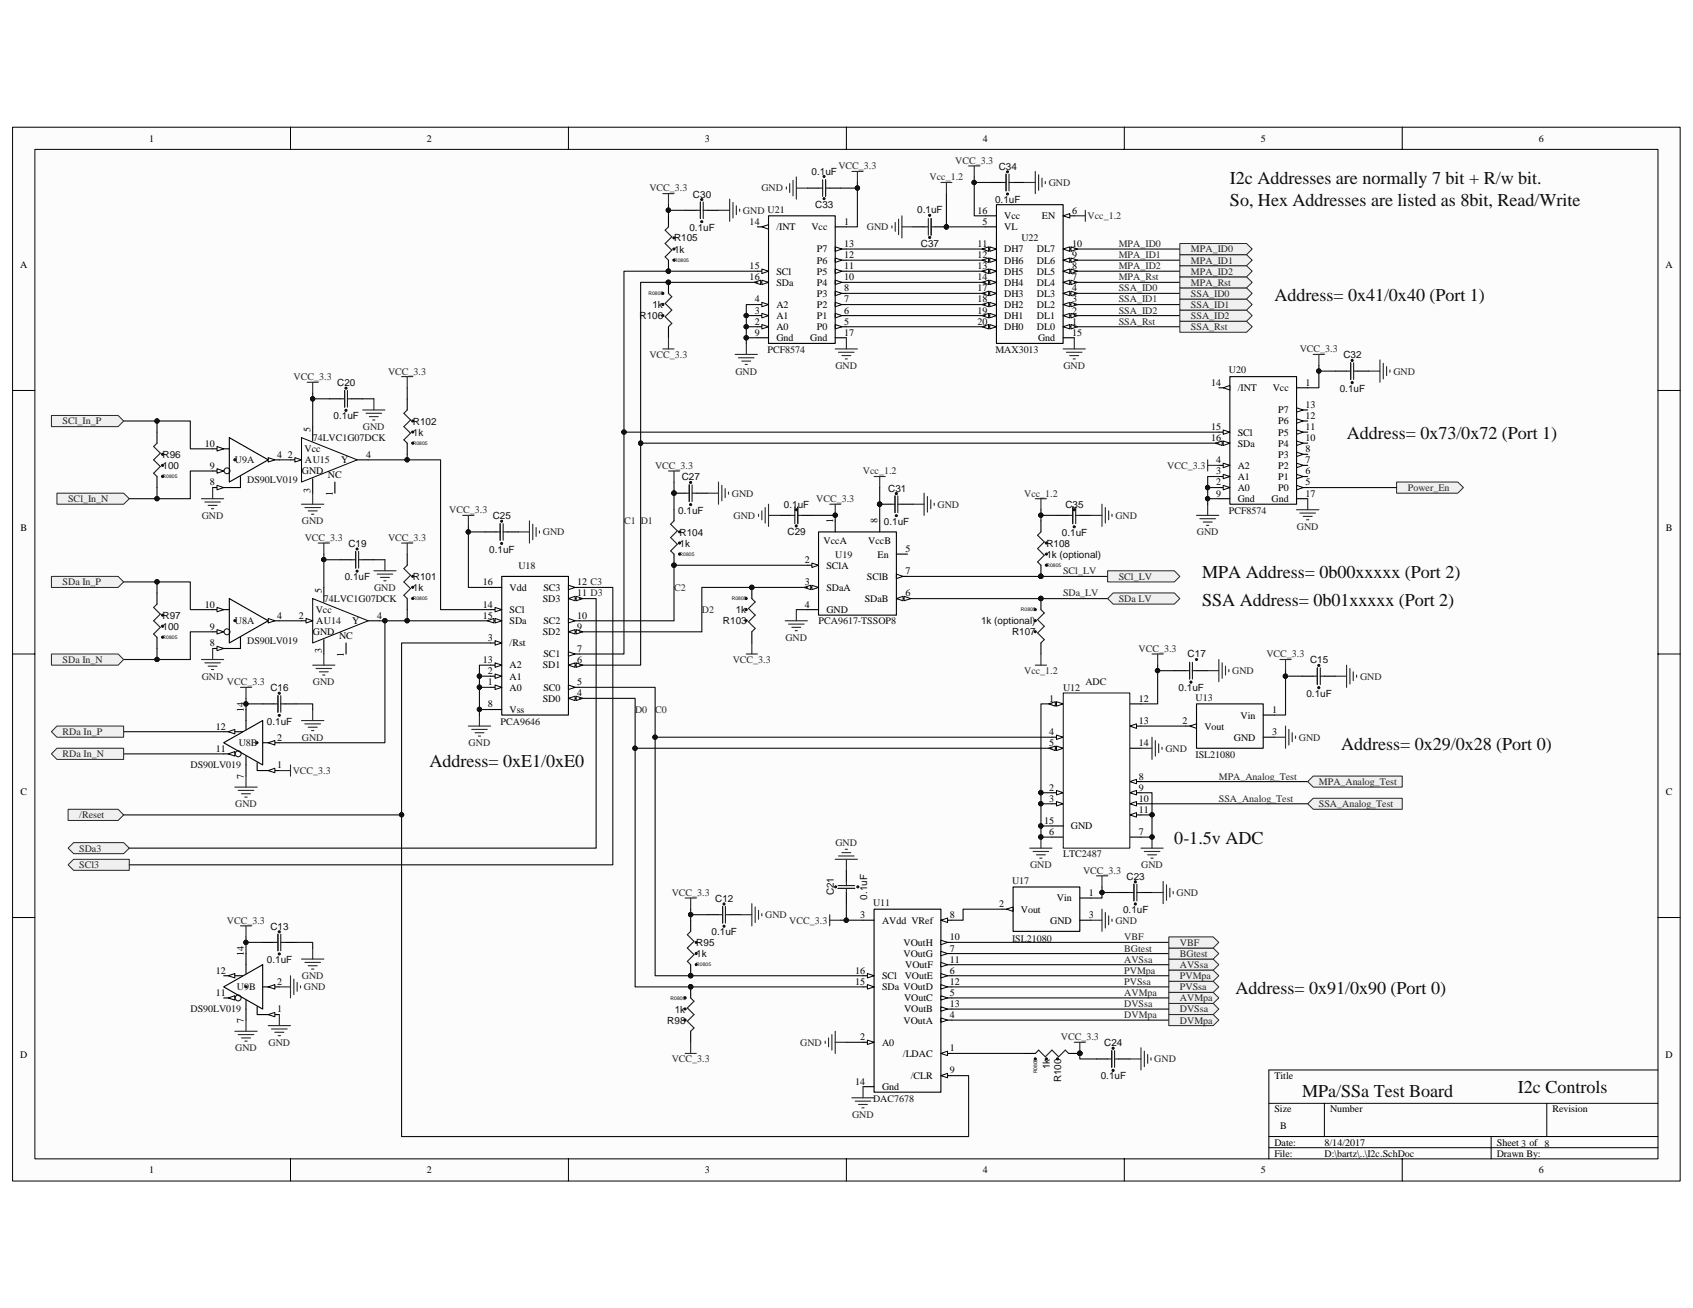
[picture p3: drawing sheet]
<svg xmlns="http://www.w3.org/2000/svg" width="279mm" height="216mm" viewBox="0 0 279 216" stroke-linecap="round" stroke-linejoin="round" font-family="sans-serif">
<defs><g id="words">
<g font-size="3" fill="#0e0e0e">
<text x="203" y="34.1">So, Hex Addresses are listed as 8bit, Read/Write</text>
<text x="203" y="30.4">I2c Addresses are normally 7 bit + R/w bit.</text>
<text x="210.3" y="49.6">Address= 0x41/0x40 (Port 1)</text>
<text x="222.2" y="72.5">Address= 0x73/0x72 (Port 1)</text>
<text x="198.4" y="95.4">MPA Address= 0b00xxxxx (Port 2)</text>
<text x="198.4" y="100">SSA Address= 0b01xxxxx (Port 2)</text>
<text x="221.3" y="123.8">Address= 0x29/0x28 (Port 0)</text>
<text x="70.9" y="126.6">Address= 0xE1/0xE0</text>
<text x="193.8" y="139.4">0-1.5v ADC</text>
<text x="203.9" y="164.1">Address= 0x91/0x90 (Port 0)</text>
<text x="214.9" y="181.1">MPa/SSa Test Board</text>
<text x="250.5" y="180.4">I2c Controls</text>
</g>
<g font-size="1.7">
<text x="24.6" y="23.4">1</text>
<text x="70.5" y="23.4">2</text>
<text x="116.3" y="23.4">3</text>
<text x="162.2" y="23.4">4</text>
<text x="208.1" y="23.4">5</text>
<text x="253.9" y="23.4">6</text>
<text x="161.3" y="35.3">16</text>
<text x="176.9" y="35.3">6</text>
<text x="123.7" y="37.1">14</text>
<text x="128.1" y="38">/INT</text>
<text x="133.9" y="38">Vcc</text>
<text x="134.8" y="41.7">P7</text>
<text x="139.3" y="40.8">13</text>
<text x="139.3" y="37.1">1</text>
<text x="161.3" y="40.8">11</text>
<text x="162.2" y="37.1">5</text>
<text x="165.7" y="36.2">Vcc</text>
<text x="165.7" y="41.7">DH7</text>
<text x="165.7" y="38">VL</text>
<text x="171.1" y="41.7">DL7</text>
<text x="172" y="36.2">EN</text>
<text x="176.9" y="40.8">10</text>
<text x="3.3" y="44.2">A</text>
<text x="123.7" y="44.4">15</text>
<text x="123.7" y="46.2">16</text>
<text x="128.1" y="45.3">SCl</text>
<text x="128.1" y="47.2">SDa</text>
<text x="134.8" y="47.2">P4</text>
<text x="134.8" y="45.3">P5</text>
<text x="134.8" y="43.5">P6</text>
<text x="139.3" y="46.2">10</text>
<text x="139.3" y="44.4">11</text>
<text x="139.3" y="42.6">12</text>
<text x="161.3" y="46.2">14</text>
<text x="161.3" y="44.4">13</text>
<text x="161.3" y="42.6">12</text>
<text x="165.7" y="47.2">DH4</text>
<text x="165.7" y="45.3">DH5</text>
<text x="165.7" y="43.5">DH6</text>
<text x="171.1" y="47.2">DL4</text>
<text x="171.1" y="45.3">DL5</text>
<text x="171.1" y="43.5">DL6</text>
<text x="176.9" y="46.2">7</text>
<text x="176.9" y="44.4">8</text>
<text x="176.9" y="42.6">9</text>
<text x="274.8" y="44.2">A</text>
<text x="124.5" y="53.6">2</text>
<text x="124.5" y="51.8">3</text>
<text x="124.5" y="49.9">4</text>
<text x="128.1" y="52.7">A1</text>
<text x="128.1" y="50.8">A2</text>
<text x="134.8" y="52.7">P1</text>
<text x="134.8" y="50.8">P2</text>
<text x="134.8" y="49">P3</text>
<text x="139.3" y="53.6">5</text>
<text x="139.3" y="51.8">6</text>
<text x="139.3" y="49.9">7</text>
<text x="139.3" y="48.1">8</text>
<text x="161.3" y="53.6">20</text>
<text x="161.3" y="51.8">19</text>
<text x="161.3" y="49.9">18</text>
<text x="161.3" y="48.1">17</text>
<text x="165.7" y="52.7">DH1</text>
<text x="165.7" y="50.8">DH2</text>
<text x="165.7" y="49">DH3</text>
<text x="171.1" y="52.7">DL1</text>
<text x="171.1" y="50.8">DL2</text>
<text x="171.1" y="49">DL3</text>
<text x="176.9" y="53.6">1</text>
<text x="176.9" y="51.8">2</text>
<text x="176.9" y="49.9">3</text>
<text x="176.9" y="48.1">4</text>
<text x="124.5" y="55.4">9</text>
<text x="128.1" y="54.5">A0</text>
<text x="128.1" y="56.3">Gnd</text>
<text x="133.7" y="56.3">Gnd</text>
<text x="134.8" y="54.5">P0</text>
<text x="139.3" y="55.4">17</text>
<text x="165.7" y="54.5">DH0</text>
<text x="171.1" y="54.5">DL0</text>
<text x="171.3" y="56.3">Gnd</text>
<text x="176.9" y="55.4">15</text>
<text x="199.9" y="63.6">14</text>
<text x="204.3" y="64.6">/INT</text>
<text x="210" y="64.6">Vcc</text>
<text x="215.5" y="63.6">1</text>
<text x="51.3" y="71.3" transform="rotate(-90 51.3 71.3)">5</text>
<text x="199.9" y="71">15</text>
<text x="204.3" y="71.9">SCl</text>
<text x="210.9" y="71.9">P5</text>
<text x="210.9" y="70.1">P6</text>
<text x="210.9" y="68.2">P7</text>
<text x="215.5" y="71">11</text>
<text x="215.5" y="69.2">12</text>
<text x="215.5" y="67.3">13</text>
<text x="33.8" y="73.7">10</text>
<text x="34.6" y="77.4">9</text>
<text x="45.7" y="75.6">4</text>
<text x="47.5" y="75.6">2</text>
<text x="50.3" y="74.6">Vcc</text>
<text x="50.3" y="76.5">AU15</text>
<text x="56.3" y="76.5">Y</text>
<text x="60.4" y="75.6">4</text>
<text x="199.9" y="72.8">16</text>
<text x="200.7" y="76.5">4</text>
<text x="204.3" y="77.4">A2</text>
<text x="204.3" y="73.7">SDa</text>
<text x="210.9" y="77.4">P2</text>
<text x="210.9" y="75.6">P3</text>
<text x="210.9" y="73.7">P4</text>
<text x="215.5" y="76.5">7</text>
<text x="215.5" y="74.6">8</text>
<text x="215.5" y="72.8">10</text>
<text x="34.6" y="80.1">8</text>
<text x="49.8" y="78.3">GND</text>
<text x="51.3" y="81.3" transform="rotate(-90 51.3 81.3)">3</text>
<text x="54.1" y="78.8">NC</text>
<text x="54.9" y="81.9" transform="rotate(-90 54.9 81.9)">1</text>
<text x="200.7" y="80.1">2</text>
<text x="200.7" y="78.3">3</text>
<text x="200.7" y="82">9</text>
<text x="204.3" y="81">A0</text>
<text x="204.3" y="79.2">A1</text>
<text x="204.3" y="82.9">Gnd</text>
<text x="209.8" y="82.9">Gnd</text>
<text x="210.9" y="81">P0</text>
<text x="210.9" y="79.2">P1</text>
<text x="215.5" y="82">17</text>
<text x="215.5" y="80.1">5</text>
<text x="215.5" y="78.3">6</text>
<text x="3.4" y="87.7">B</text>
<text x="135.9" y="89.9">VccA</text>
<text x="137.5" y="86.4" transform="rotate(-90 137.5 86.4)">1</text>
<text x="143.3" y="89.9">VccB</text>
<text x="144.8" y="86.4" transform="rotate(-90 144.8 86.4)">8</text>
<text x="274.9" y="87.7">B</text>
<text x="132.8" y="93">2</text>
<text x="136.4" y="93.9">SClA</text>
<text x="143.1" y="95.7">SClB</text>
<text x="144.8" y="92">En</text>
<text x="149.4" y="94.8">7</text>
<text x="149.4" y="91.1">5</text>
<text x="33.8" y="100.3">10</text>
<text x="52.1" y="101.2">Vcc</text>
<text x="53.1" y="97.9" transform="rotate(-90 53.1 97.9)">5</text>
<text x="79.7" y="100.3">14</text>
<text x="79.7" y="96.6">16</text>
<text x="84.1" y="101.2">SCl</text>
<text x="84.1" y="97.5">Vdd</text>
<text x="89.6" y="99.4">SD3</text>
<text x="89.7" y="97.5">SC3</text>
<text x="95.3" y="96.6">12 C3</text>
<text x="95.3" y="98.4">11 D3</text>
<text x="132.8" y="100.3">4</text>
<text x="132.8" y="96.6">3</text>
<text x="136.4" y="101.2">GND</text>
<text x="136.4" y="97.5">SDaA</text>
<text x="142.7" y="99.4">SDaB</text>
<text x="149.4" y="98.4">6</text>
<text x="34.6" y="103.9">9</text>
<text x="34.6" y="106.7">8</text>
<text x="45.7" y="102.1">4</text>
<text x="49.3" y="102.1">2</text>
<text x="51.6" y="104.9">GND</text>
<text x="52.2" y="103">AU14</text>
<text x="53.1" y="107.9" transform="rotate(-90 53.1 107.9)">3</text>
<text x="56" y="105.4">NC</text>
<text x="58.1" y="103">Y</text>
<text x="62.3" y="102.1">4</text>
<text x="79.7" y="102.1">15</text>
<text x="80.5" y="105.8">3</text>
<text x="84.1" y="106.7">/Rst</text>
<text x="84.1" y="103">SDa</text>
<text x="89.6" y="104.9">SD2</text>
<text x="89.7" y="103">SC2</text>
<text x="95.3" y="107.6">7</text>
<text x="95.3" y="102.1">10</text>
<text x="95.3" y="103.9">9</text>
<text x="56.8" y="108.4" transform="rotate(-90 56.8 108.4)">1</text>
<text x="79.7" y="109.4">13</text>
<text x="80.5" y="113.1">1</text>
<text x="80.5" y="111.3">2</text>
<text x="84.1" y="112.2">A1</text>
<text x="84.1" y="110.3">A2</text>
<text x="89.6" y="110.3">SD1</text>
<text x="89.7" y="108.5">SC1</text>
<text x="95.3" y="113.1">5</text>
<text x="95.3" y="109.4">6</text>
<text x="40.2" y="117.5" transform="rotate(-90 40.2 117.5)">14</text>
<text x="80.5" y="116.8">8</text>
<text x="84.1" y="114">A0</text>
<text x="84.1" y="117.7">Vss</text>
<text x="89.6" y="115.8">SD0</text>
<text x="89.7" y="114">SC0</text>
<text x="95.3" y="114.9">4</text>
<text x="173.2" y="115.8">1</text>
<text x="187.9" y="115.8">12</text>
<text x="187.9" y="119.5">13</text>
<text x="195.2" y="119.5">2</text>
<text x="204.7" y="118.6">Vin</text>
<text x="210" y="117.7">1</text>
<text x="35.6" y="120.4">12</text>
<text x="35.6" y="124.1">11</text>
<text x="45.7" y="122.3">2</text>
<text x="173.2" y="121.3">4</text>
<text x="173.2" y="123.2">5</text>
<text x="187.9" y="123.2">14</text>
<text x="198.8" y="120.4">Vout</text>
<text x="203.6" y="122.3">GND</text>
<text x="210" y="121.3">3</text>
<text x="3.4" y="131.2">C</text>
<text x="40.2" y="128.6" transform="rotate(-90 40.2 128.6)">7</text>
<text x="45.7" y="126.8">1</text>
<text x="173.2" y="130.5">2</text>
<text x="187.9" y="128.7">8</text>
<text x="187.9" y="130.5">9</text>
<text x="274.9" y="131.2">C</text>
<text x="172.3" y="136">15</text>
<text x="173.2" y="132.3">3</text>
<text x="173.2" y="137.8">6</text>
<text x="176.7" y="136.9">GND</text>
<text x="187.9" y="137.8">7</text>
<text x="187.9" y="132.3">10</text>
<text x="187.9" y="134.2">11</text>
<text x="164.9" y="149.7">2</text>
<text x="174.4" y="148.8">Vin</text>
<text x="179.7" y="147.9">1</text>
<text x="142" y="151.6">3</text>
<text x="145.6" y="152.5">AVdd VRef</text>
<text x="156.7" y="151.6">8</text>
<text x="156.7" y="155.2">10</text>
<text x="168.5" y="150.6">Vout</text>
<text x="173.3" y="152.5">GND</text>
<text x="179.7" y="151.6">3</text>
<text x="35.6" y="160.7">12</text>
<text x="40.2" y="157.8" transform="rotate(-90 40.2 157.8)">14</text>
<text x="141.1" y="160.7">16</text>
<text x="145.6" y="161.6">SCl</text>
<text x="149.1" y="158">VOutG</text>
<text x="149.1" y="156.1">VOutH</text>
<text x="149.3" y="161.6">VOutE</text>
<text x="149.4" y="159.8">VOutF</text>
<text x="156.7" y="157.1">7</text>
<text x="156.7" y="158.9">11</text>
<text x="156.7" y="160.7">6</text>
<text x="35.6" y="164.4">11</text>
<text x="45.7" y="162.5">2</text>
<text x="45.7" y="167.1">1</text>
<text x="141.1" y="162.5">15</text>
<text x="145.6" y="163.4">SDa VOutD</text>
<text x="149.2" y="167.1">VOutB</text>
<text x="149.2" y="165.3">VOutC</text>
<text x="156.7" y="166.2">13</text>
<text x="156.7" y="164.4">5</text>
<text x="156.7" y="162.5">12</text>
<text x="40.2" y="168.8" transform="rotate(-90 40.2 168.8)">7</text>
<text x="142" y="171.7">2</text>
<text x="145.6" y="172.6">A0</text>
<text x="149.1" y="169">VOutA</text>
<text x="156.7" y="168">4</text>
<text x="156.7" y="173.5">1</text>
<text x="3.3" y="174.7">D</text>
<text x="141.1" y="179">14</text>
<text x="145.6" y="179.9">Gnd</text>
<text x="149" y="174.4">/LDAC</text>
<text x="150.3" y="178.1">/CLR</text>
<text x="156.7" y="177.2">9</text>
<text x="210.3" y="178.1">Title</text>
<text x="274.8" y="174.7">D</text>
<text x="210.3" y="183.6">Size</text>
<text x="219.5" y="183.6">Number</text>
<text x="256.2" y="183.6">Revision</text>
<text x="210.3" y="189.1">Date:</text>
<text x="210.3" y="190.9">File:</text>
<text x="211.2" y="186.4">B</text>
<text x="218.6" y="190.9">D:\bartz\..\I2c.SchDoc</text>
<text x="218.6" y="189.1">8/14/2017</text>
<text x="247" y="190.9">Drawn By:</text>
<text x="247" y="189.1">Sheet 3 of 8</text>
<text x="24.6" y="193.7">1</text>
<text x="70.5" y="193.7">2</text>
<text x="116.3" y="193.7">3</text>
<text x="162.2" y="193.7">4</text>
<text x="208.1" y="193.7">5</text>
<text x="253.9" y="193.7">6</text>
</g>
<g font-size="1.7" fill="#262626">
<text x="138.4" y="27.9">VCC_3.3</text>
<text x="153.4" y="29.8">Vcc_1.2</text>
<text x="157.6" y="27">VCC_3.3</text>
<text x="107.2" y="31.6">VCC_3.3</text>
<text x="122.6" y="35.3">GND U21</text>
<text x="125.6" y="31.6">GND</text>
<text x="173.1" y="30.7">GND</text>
<text x="143.1" y="38">GND</text>
<text x="179.5" y="36.2">Vcc_1.2</text>
<text x="184.6" y="40.8">MPA_ID0</text>
<text x="196.6" y="41.7">MPA_ID0</text>
<text x="184.6" y="42.6">MPA_ID1</text>
<text x="184.6" y="44.4">MPA_ID2</text>
<text x="184.6" y="46.2">MPA_Rst</text>
<text x="196.6" y="47.2">MPA_Rst</text>
<text x="196.6" y="45.3">MPA_ID2</text>
<text x="196.6" y="43.5">MPA_ID1</text>
<text x="184.6" y="48.1">SSA_ID0</text>
<text x="184.6" y="49.9">SSA_ID1</text>
<text x="184.6" y="51.8">SSA_ID2</text>
<text x="184.6" y="53.6">SSA_Rst</text>
<text x="196.6" y="52.7">SSA_ID2</text>
<text x="196.6" y="50.8">SSA_ID1</text>
<text x="196.6" y="49">SSA_ID0</text>
<text x="107.2" y="59.1">VCC_3.3</text>
<text x="196.6" y="54.5">SSA_Rst</text>
<text x="214.5" y="58.2">VCC_3.3</text>
<text x="48.5" y="62.7">VCC_3.3</text>
<text x="64.1" y="61.8">VCC_3.3</text>
<text x="121.4" y="61.8">GND</text>
<text x="137.9" y="60.9">GND</text>
<text x="175.5" y="60.9">GND</text>
<text x="230" y="61.8">GND</text>
<text x="10.3" y="70.1">SCl_In_P</text>
<text x="59.9" y="71">GND</text>
<text x="108.1" y="77.4">VCC_3.3</text>
<text x="192.6" y="77.4">VCC_3.3</text>
<text x="11.2" y="82.9">SCl_In_N</text>
<text x="120.8" y="82">GND</text>
<text x="134.7" y="82.9">VCC_3.3</text>
<text x="142.4" y="78.3">Vcc_1.2</text>
<text x="154.7" y="83.8">GND</text>
<text x="169" y="82">Vcc_1.2</text>
<text x="232.3" y="81">Power_En</text>
<text x="33.3" y="85.6">GND</text>
<text x="49.8" y="86.6">GND</text>
<text x="50.3" y="89.3">VCC_3.3</text>
<text x="64.1" y="89.3">VCC_3.3</text>
<text x="74.1" y="84.7">VCC_3.3</text>
<text x="89.6" y="88.4">GND</text>
<text x="103" y="86.6">C1</text>
<text x="105.7" y="86.6">D1</text>
<text x="121.1" y="85.6">GND</text>
<text x="184.1" y="85.6">GND</text>
<text x="197.5" y="88.4">GND</text>
<text x="214" y="87.5">GND</text>
<text x="175.5" y="94.8">SCl_LV</text>
<text x="184.6" y="95.7">SCl_LV</text>
<text x="10.3" y="96.6">SDa In_P</text>
<text x="61.7" y="97.5">GND</text>
<text x="111.3" y="97.5">C2</text>
<text x="115.8" y="101.2">D2</text>
<text x="175.5" y="98.4">SDa_LV</text>
<text x="184.6" y="99.4">SDa LV</text>
<text x="129.6" y="105.8">GND</text>
<text x="187.9" y="107.6">VCC_3.3</text>
<text x="10.3" y="109.4">SDa In_N</text>
<text x="33.3" y="112.2">GND</text>
<text x="37.4" y="113.1">VCC_3.3</text>
<text x="51.6" y="113.1">GND</text>
<text x="120.9" y="109.4">VCC_3.3</text>
<text x="169" y="111.3">Vcc_1.2</text>
<text x="203.3" y="111.3">GND</text>
<text x="209" y="108.5">VCC_3.3</text>
<text x="224.5" y="112.2">GND</text>
<text x="104.8" y="117.7">D0</text>
<text x="108.1" y="117.7">C0</text>
<text x="10.3" y="121.3">RDa In_P</text>
<text x="10.3" y="125">RDa In_N</text>
<text x="49.8" y="122.3">GND</text>
<text x="77.3" y="123.2">GND</text>
<text x="192.3" y="124.1">GND</text>
<text x="214.4" y="122.3">GND</text>
<text x="48.3" y="127.7">VCC_3.3</text>
<text x="201.1" y="128.7">MPA_Analog_Test</text>
<text x="217.7" y="129.6">MPA_Analog_Test</text>
<text x="13.1" y="135.1">/Reset</text>
<text x="38.8" y="133.2">GND</text>
<text x="201.1" y="132.3">SSA_Analog_Test</text>
<text x="217.7" y="133.2">SSA_Analog_Test</text>
<text x="13.1" y="140.6">SDa3</text>
<text x="13.1" y="143.3">SCl3</text>
<text x="137.9" y="139.7">GND</text>
<text x="170" y="143.3">GND</text>
<text x="188.3" y="143.3">GND</text>
<text x="110.8" y="147.9">VCC_3.3</text>
<text x="178.7" y="144.2">VCC_3.3</text>
<text x="194.2" y="147.9">GND</text>
<text x="37.4" y="152.5">VCC_3.3</text>
<text x="126.3" y="151.6">GND</text>
<text x="130.3" y="152.5">VCC_3.3</text>
<text x="184.1" y="152.5">GND</text>
<text x="185.5" y="155.2">VBF</text>
<text x="49.8" y="161.6">GND</text>
<text x="185.5" y="157.1">BGtest</text>
<text x="185.5" y="158.9">AVSsa</text>
<text x="185.5" y="160.7">PVMpa</text>
<text x="194.7" y="159.8">AVSsa</text>
<text x="194.7" y="161.6">PVMpa</text>
<text x="194.7" y="158">BGtest</text>
<text x="194.7" y="156.1">VBF</text>
<text x="50.1" y="163.4">GND</text>
<text x="185.5" y="166.2">DVSsa</text>
<text x="185.5" y="162.5">PVSsa</text>
<text x="185.5" y="164.4">AVMpa</text>
<text x="194.7" y="167.1">DVSsa</text>
<text x="194.7" y="163.4">PVSsa</text>
<text x="194.7" y="165.3">AVMpa</text>
<text x="38.8" y="173.5">GND</text>
<text x="44.3" y="172.6">GND</text>
<text x="132.1" y="172.6">GND</text>
<text x="175.1" y="171.7">VCC_3.3</text>
<text x="185.5" y="168">DVMpa</text>
<text x="194.7" y="169">DVMpa</text>
<text x="110.8" y="175.4">VCC_3.3</text>
<text x="190.5" y="175.4">GND</text>
<text x="140.6" y="184.5">GND</text>
</g>
<g font-size="1.7" fill="#0e0e0e">
<text x="168.6" y="39.9">U22</text>
<text x="126.7" y="58.3">PCF8574</text>
<text x="164.3" y="58.3">MAX3013</text>
<text x="202.8" y="61.6">U20</text>
<text x="38.8" y="76.5">U9A</text>
<text x="51.6" y="72.8">74LVC1G07DCK</text>
<text x="40.8" y="79.8">DS90LV019</text>
<text x="202.8" y="84.9">PCF8574</text>
<text x="85.6" y="93.9">U18</text>
<text x="137.8" y="92">U19</text>
<text x="53.4" y="99.4">74LVC1G07DCK</text>
<text x="38.8" y="103">U8A</text>
<text x="40.8" y="106.3">DS90LV019</text>
<text x="135.1" y="103">PCA9617-TSSOP8</text>
<text x="179.1" y="113.1">ADC</text>
<text x="82.6" y="119.7">PCA9646</text>
<text x="175.5" y="114">U12</text>
<text x="197.3" y="115.7">U13</text>
<text x="39.4" y="123.2">U8B</text>
<text x="197.3" y="125.2">ISL21080</text>
<text x="31.4" y="126.8">DS90LV019</text>
<text x="175.5" y="141.5">LTC2487</text>
<text x="144.1" y="149.5">U11</text>
<text x="167" y="145.9">U17</text>
<text x="167" y="155.4">ISL21080</text>
<text x="31.4" y="167.1">DS90LV019</text>
<text x="39.1" y="163.4">U9B</text>
<text x="144.1" y="181.9">DAC7678</text>
</g>
<g font-size="1.6" fill="#0e0e0e">
<text x="133.9" y="28.8">0.1uF</text>
<text x="164.8" y="28">C34</text>
<text x="114.4" y="32.6">C30</text>
<text x="134.5" y="34.3">C33</text>
<text x="151.4" y="35.2">0.1uF</text>
<text x="164.2" y="33.5">0.1uF</text>
<text x="111.3" y="41.7">1k</text>
<text x="111.3" y="39.9">R105</text>
<text x="113.8" y="38.1">0.1uF</text>
<text x="152" y="40.7">C37</text>
<text x="105.6" y="52.7">R106</text>
<text x="107.7" y="50.8">1k</text>
<text x="221.7" y="59.2">C32</text>
<text x="55.6" y="63.7">C20</text>
<text x="221.1" y="64.7">0.1uF</text>
<text x="55.1" y="69.2">0.1uF</text>
<text x="68.1" y="71.9">1k</text>
<text x="68.1" y="70.1">R102</text>
<text x="26.8" y="77.4">100</text>
<text x="26.8" y="75.6">R96</text>
<text x="112.5" y="79.3">C27</text>
<text x="129.4" y="83.8">0.1uF</text>
<text x="146.6" y="81.1">C31</text>
<text x="175.8" y="83.8">C35</text>
<text x="81.3" y="85.7">C25</text>
<text x="111.9" y="84.8">0.1uF</text>
<text x="112.2" y="88.4">R104</text>
<text x="130" y="88.3">C29</text>
<text x="145.9" y="86.6">0.1uF</text>
<text x="175.2" y="88.5">0.1uF</text>
<text x="56.9" y="95.8">0.1uF</text>
<text x="57.5" y="90.3">C19</text>
<text x="68.1" y="95.7">R101</text>
<text x="80.8" y="91.2">0.1uF</text>
<text x="112.2" y="90.2">1k</text>
<text x="172.7" y="92.1">1k (optional)</text>
<text x="172.7" y="90.2">R108</text>
<text x="68.1" y="97.5">1k</text>
<text x="121.4" y="101.2">1k</text>
<text x="26.8" y="103.9">100</text>
<text x="26.8" y="102.1">R97</text>
<text x="119.3" y="103">R103</text>
<text x="161.9" y="103">1k (optional)</text>
<text x="167" y="104.9">R107</text>
<text x="196" y="108.5">C17</text>
<text x="216.2" y="109.5">C15</text>
<text x="44" y="119.6">0.1uF</text>
<text x="44.6" y="114.1">C16</text>
<text x="194.5" y="114.1">0.1uF</text>
<text x="215.6" y="115">0.1uF</text>
<text x="118" y="148.9">C12</text>
<text x="137.6" y="147.8" transform="rotate(-90 137.6 147.8)">C21</text>
<text x="143.1" y="148.5" transform="rotate(-90 143.1 148.5)">0.1uF</text>
<text x="185.9" y="145.2">C23</text>
<text x="44.6" y="153.5">C13</text>
<text x="117.4" y="154.4">0.1uF</text>
<text x="185.3" y="150.7">0.1uF</text>
<text x="44" y="159">0.1uF</text>
<text x="114.9" y="158">1k</text>
<text x="114.9" y="156.1">R95</text>
<text x="111.4" y="167.1">1k</text>
<text x="110.1" y="169">R98</text>
<text x="182.2" y="172.7">C24</text>
<text x="173.3" y="176.5" transform="rotate(-90 173.3 176.5)">1k</text>
<text x="175.1" y="178.6" transform="rotate(-90 175.1 178.6)">R100</text>
<text x="181.7" y="178.2">0.1uF</text>
</g>
<g font-size=".8" fill="#0e0e0e">
<text x="111.3" y="43.2">R0805</text>
<text x="107" y="48.7">R0805</text>
<text x="68.1" y="73.4">R0805</text>
<text x="26.8" y="79">R0805</text>
<text x="112.2" y="91.8">R0805</text>
<text x="172.7" y="93.6">R0805</text>
<text x="68.1" y="99.1">R0805</text>
<text x="120.8" y="99.1">R0805</text>
<text x="168.5" y="100.9">R0805</text>
<text x="26.8" y="105.5">R0805</text>
<text x="114.9" y="159.5">R0805</text>
<text x="110.7" y="165">R0805</text>
<text x="171.2" y="177.2" transform="rotate(-90 171.2 177.2)">R0805</text>
</g>
</g></defs>
<path d="M2.1 21h275.2v173.9h-275.2z" fill="#fcfcfc"/>
<path d="M2.1 21h275.2v173.9h-275.2z" fill="none" stroke="#000" stroke-width=".17"/>
<path d="M5.8 24.7h267.8v166.6h-267.8z" fill="#fcfcfc"/>
<g fill="none" stroke="#000" stroke-width=".17">
<path d="M5.8 24.7h267.8v166.6h-267.8zM47.9 21v3.6M93.8 21v3.6M139.7 21v3.6M185.5 21v3.6M231.4 21v3.6M2.1 64.5h3.6M273.6 64.5h3.7M2.1 107.9h3.6M273.6 107.9h3.7M2.1 151.4h3.6M273.6 151.4h3.7"/>
<path d="M273.6 176.6h-64.2v14.7M47.9 191.3v3.6M93.8 191.3v3.6M139.7 191.3v3.6M185.5 191.3v3.6M209.4 182.1h64.2M209.4 187.6h64.2M209.4 189.4h64.2M218.6 182.1v5.5M231.4 191.3v3.6M246.1 187.6v3.7M255.3 182.1v5.5"/>
</g>
<path d="M195.6 119.8h1.9M208.5 118h1.8" fill="none" stroke="#000" stroke-width=".18"/>
<path d="M196.4 119.8l1.1-.3v.7z" fill="#fcfcfc"/>
<path d="M196.4 119.8l1.1-.3v.7z" fill="none" stroke="#000" stroke-width=".17"/>
<path d="M173.6 116.2h1.9M197.5 116.2h11v7.3h-11zM208.5 121.7h1.8" fill="none" stroke="#000" stroke-width=".18"/>
<path d="M174.3 115.8l1.2 .4-1.2 .4z" fill="#fcfcfc"/>
<path d="M174.3 115.8l1.2 .4-1.2 .4z" fill="none" stroke="#000" stroke-width=".17"/>
<path d="M173.1 116.2l1.1-.4v.8z" fill="#fcfcfc"/>
<path d="M173.1 116.2l1.1-.4v.8z" fill="none" stroke="#000" stroke-width=".17"/>
<path d="M173.6 130.9h1.9" fill="none" stroke="#000" stroke-width=".18"/>
<path d="M174.3 130.5l1.2 .4-1.2 .3z" fill="#fcfcfc"/>
<path d="M174.3 130.5l1.2 .4-1.2 .3z" fill="none" stroke="#000" stroke-width=".17"/>
<path d="M173.6 132.7h1.9" fill="none" stroke="#000" stroke-width=".18"/>
<path d="M174.3 132.3l1.2 .4-1.2 .3z" fill="#fcfcfc"/>
<path d="M174.3 132.3l1.2 .4-1.2 .3z" fill="none" stroke="#000" stroke-width=".17"/>
<path d="M173.6 121.7h1.9" fill="none" stroke="#000" stroke-width=".18"/>
<path d="M174.3 121.3l1.2 .4-1.2 .3z" fill="#fcfcfc"/>
<path d="M174.3 121.3l1.2 .4-1.2 .3z" fill="none" stroke="#000" stroke-width=".17"/>
<path d="M173.6 123.5h1.9" fill="none" stroke="#000" stroke-width=".18"/>
<path d="M174.3 123.1l1.2 .4-1.2 .4z" fill="#fcfcfc"/>
<path d="M174.3 123.1l1.2 .4-1.2 .4z" fill="none" stroke="#000" stroke-width=".17"/>
<path d="M173.1 123.5l1.1-.4v.8z" fill="#fcfcfc"/>
<path d="M173.1 123.5l1.1-.4v.8z" fill="none" stroke="#000" stroke-width=".17"/>
<path d="M173.6 138.2h1.9M186.5 138.2h1.8M186.5 129h1.8" fill="none" stroke="#000" stroke-width=".18"/>
<path d="M186.5 129l1.1-.3v.7z" fill="#fcfcfc"/>
<path d="M186.5 129l1.1-.3v.7z" fill="none" stroke="#000" stroke-width=".17"/>
<path d="M186.5 130.9h1.8" fill="none" stroke="#000" stroke-width=".18"/>
<path d="M186.5 130.9l1.1-.4v.7z" fill="#fcfcfc"/>
<path d="M186.5 130.9l1.1-.4v.7z" fill="none" stroke="#000" stroke-width=".17"/>
<path d="M186.5 132.7h1.8" fill="none" stroke="#000" stroke-width=".18"/>
<path d="M186.5 132.7l1.1-.4v.7z" fill="#fcfcfc"/>
<path d="M186.5 132.7l1.1-.4v.7z" fill="none" stroke="#000" stroke-width=".17"/>
<path d="M186.5 134.5h1.8" fill="none" stroke="#000" stroke-width=".18"/>
<path d="M186.5 134.5l1.1-.4v.8z" fill="#fcfcfc"/>
<path d="M186.5 134.5l1.1-.4v.8z" fill="none" stroke="#000" stroke-width=".17"/>
<path d="M186.5 116.2h1.8M186.5 119.8h1.8" fill="none" stroke="#000" stroke-width=".18"/>
<path d="M186.5 119.8l1.1-.3v.7z" fill="#fcfcfc"/>
<path d="M186.5 119.8l1.1-.3v.7z" fill="none" stroke="#000" stroke-width=".17"/>
<path d="M186.5 123.5h1.8" fill="none" stroke="#000" stroke-width=".18"/>
<path d="M175.5 114.4h11v25.6h-11z" fill="#fefefe"/>
<path d="M175.5 114.4h11v25.6h-11z" fill="none" stroke="#0a0a0a" stroke-width=".17"/>
<path d="M125 53.9h1.8M173.6 136.3h1.9" fill="none" stroke="#000" stroke-width=".18"/>
<path d="M173.6 116.2h-1.8v22h1.8M188.3 119.8h7.3M212.2 112.5v5.5h-1.9M188.3 130.9h1.8v7.3h-1.8M188.3 134.5h1.8M188.3 129h27.5" fill="none" stroke="#0e0e0e" stroke-width=".18"/>
<g fill="none" stroke="#262626" stroke-width=".18">
<path d="M212.2 119.8v3.7M169.9 140h3.7M171.8 138.2v1.8M188.3 123.5h1.8M188.3 140h3.7M190.1 121.7v3.6M190.1 138.2v1.8M190.7 122.2v2.6M191.2 122.8v1.4M191.8 123.3v.4M210.3 121.7h1.9M212.7 120.4v2.6"/>
<path d="M213.3 120.9v1.5M213.8 121.5v.4M170.5 140.5h2.6M171 141.1h1.5M171.6 141.6h.4M188.8 140.5h2.6M189.4 141.1h1.5M189.9 141.6h.4"/>
</g>
<g fill="#0e0e0e" stroke="#0e0e0e" stroke-width=".17">
<circle cx="190.1" cy="138.2" r=".36"/>
<circle cx="171.8" cy="138.2" r=".36"/>
<circle cx="190.1" cy="134.5" r=".35"/>
<circle cx="171.8" cy="130.8" r=".36"/>
<circle cx="171.8" cy="132.7" r=".35"/>
<circle cx="171.8" cy="136.3" r=".36"/>
</g>
<path d="M125.7 53.6l1.1 .3-1.1 .4z" fill="#fcfcfc"/>
<path d="M125.7 53.6l1.1 .3-1.1 .4z" fill="none" stroke="#000" stroke-width=".17"/>
<path d="M125 52.1h1.8" fill="none" stroke="#000" stroke-width=".18"/>
<path d="M125.7 51.7l1.1 .4-1.1 .4z" fill="#fcfcfc"/>
<path d="M125.7 51.7l1.1 .4-1.1 .4z" fill="none" stroke="#000" stroke-width=".17"/>
<path d="M137.8 53.9h1.9" fill="none" stroke="#000" stroke-width=".18"/>
<path d="M137.8 53.6l1.1 .3-1.1 .4z" fill="#fcfcfc"/>
<path d="M137.8 53.6l1.1 .3-1.1 .4z" fill="none" stroke="#000" stroke-width=".17"/>
<path d="M137.8 52.1h1.9" fill="none" stroke="#000" stroke-width=".18"/>
<path d="M137.8 51.7l1.1 .4-1.1 .4z" fill="#fcfcfc"/>
<path d="M137.8 51.7l1.1 .4-1.1 .4z" fill="none" stroke="#000" stroke-width=".17"/>
<path d="M137.8 50.3h1.9" fill="none" stroke="#000" stroke-width=".18"/>
<path d="M137.8 49.9l1.1 .4-1.1 .3z" fill="#fcfcfc"/>
<path d="M137.8 49.9l1.1 .4-1.1 .3z" fill="none" stroke="#000" stroke-width=".17"/>
<path d="M137.8 48.4h1.9" fill="none" stroke="#000" stroke-width=".18"/>
<path d="M137.8 48.1l1.1 .3-1.1 .4z" fill="#fcfcfc"/>
<path d="M137.8 48.1l1.1 .3-1.1 .4z" fill="none" stroke="#000" stroke-width=".17"/>
<path d="M137.8 46.6h1.9" fill="none" stroke="#000" stroke-width=".18"/>
<path d="M137.8 46.2l1.1 .4-1.1 .4z" fill="#fcfcfc"/>
<path d="M137.8 46.2l1.1 .4-1.1 .4z" fill="none" stroke="#000" stroke-width=".17"/>
<path d="M137.8 44.8h1.9" fill="none" stroke="#000" stroke-width=".18"/>
<path d="M137.8 44.4l1.1 .4-1.1 .3z" fill="#fcfcfc"/>
<path d="M137.8 44.4l1.1 .4-1.1 .3z" fill="none" stroke="#000" stroke-width=".17"/>
<path d="M137.8 42.9h1.9" fill="none" stroke="#000" stroke-width=".18"/>
<path d="M137.8 42.6l1.1 .3-1.1 .4z" fill="#fcfcfc"/>
<path d="M137.8 42.6l1.1 .3-1.1 .4z" fill="none" stroke="#000" stroke-width=".17"/>
<path d="M137.8 41.1h1.9" fill="none" stroke="#000" stroke-width=".18"/>
<path d="M137.8 40.7l1.1 .4-1.1 .4z" fill="#fcfcfc"/>
<path d="M137.8 40.7l1.1 .4-1.1 .4z" fill="none" stroke="#000" stroke-width=".17"/>
<path d="M125 55.8h1.8M125 50.3h1.8" fill="none" stroke="#000" stroke-width=".18"/>
<path d="M125.7 49.9l1.1 .4-1.1 .3z" fill="#fcfcfc"/>
<path d="M125.7 49.9l1.1 .4-1.1 .3z" fill="none" stroke="#000" stroke-width=".17"/>
<path d="M125 44.8h1.8" fill="none" stroke="#000" stroke-width=".18"/>
<path d="M125.7 44.4l1.1 .4-1.1 .3z" fill="#fcfcfc"/>
<path d="M125.7 44.4l1.1 .4-1.1 .3z" fill="none" stroke="#000" stroke-width=".17"/>
<path d="M125 46.6h1.8" fill="none" stroke="#000" stroke-width=".18"/>
<path d="M125.7 46.2l1.1 .4-1.1 .4z" fill="#fcfcfc"/>
<path d="M125.7 46.2l1.1 .4-1.1 .4z" fill="none" stroke="#000" stroke-width=".17"/>
<path d="M124.4 46.6l1.1-.4v.8z" fill="#fcfcfc"/>
<path d="M124.4 46.6l1.1-.4v.8z" fill="none" stroke="#000" stroke-width=".17"/>
<path d="M125 37.4h1.8M126.8 35.6h11v21.1h-11zM137.8 37.4h1.9" fill="none" stroke="#000" stroke-width=".18"/>
<path d="M125.7 37.4l1.1-.3v.7z" fill="#fcfcfc"/>
<path d="M125.7 37.4l1.1-.3v.7z" fill="none" stroke="#000" stroke-width=".17"/>
<path d="M137.8 55.8h1.9M175.5 53.9h1.8" fill="none" stroke="#000" stroke-width=".18"/>
<path d="M175.5 53.9l1.1-.3v.7z" fill="#fcfcfc"/>
<path d="M175.5 53.9l1.1-.3v.7z" fill="none" stroke="#000" stroke-width=".17"/>
<path d="M176.7 53.6l1.1 .3-1.1 .4z" fill="#fcfcfc"/>
<path d="M176.7 53.6l1.1 .3-1.1 .4z" fill="none" stroke="#000" stroke-width=".17"/>
<path d="M162.6 53.9h1.8" fill="none" stroke="#000" stroke-width=".18"/>
<path d="M163.3 53.6l1.1 .3-1.1 .4z" fill="#fcfcfc"/>
<path d="M163.3 53.6l1.1 .3-1.1 .4z" fill="none" stroke="#000" stroke-width=".17"/>
<path d="M162.1 53.9l1.1-.3v.7z" fill="#fcfcfc"/>
<path d="M162.1 53.9l1.1-.3v.7z" fill="none" stroke="#000" stroke-width=".17"/>
<path d="M162.6 35.6h1.8M164.4 33.8h11.1v22.9h-11.1zM175.5 35.6h1.8M175.5 55.8h1.8" fill="none" stroke="#000" stroke-width=".18"/>
<path d="M175.5 35.6l1.1-.3v.7z" fill="#fcfcfc"/>
<path d="M175.5 35.6l1.1-.3v.7z" fill="none" stroke="#000" stroke-width=".17"/>
<path d="M175.5 52.1h1.8" fill="none" stroke="#000" stroke-width=".18"/>
<path d="M175.5 52.1l1.1-.4v.8z" fill="#fcfcfc"/>
<path d="M175.5 52.1l1.1-.4v.8z" fill="none" stroke="#000" stroke-width=".17"/>
<path d="M176.7 51.7l1.1 .4-1.1 .4z" fill="#fcfcfc"/>
<path d="M176.7 51.7l1.1 .4-1.1 .4z" fill="none" stroke="#000" stroke-width=".17"/>
<path d="M162.6 52.1h1.8" fill="none" stroke="#000" stroke-width=".18"/>
<path d="M163.3 51.7l1.1 .4-1.1 .4z" fill="#fcfcfc"/>
<path d="M163.3 51.7l1.1 .4-1.1 .4z" fill="none" stroke="#000" stroke-width=".17"/>
<path d="M162.1 52.1l1.1-.4v.8z" fill="#fcfcfc"/>
<path d="M162.1 52.1l1.1-.4v.8z" fill="none" stroke="#000" stroke-width=".17"/>
<path d="M175.5 50.3h1.8" fill="none" stroke="#000" stroke-width=".18"/>
<path d="M175.5 50.3l1.1-.4v.7z" fill="#fcfcfc"/>
<path d="M175.5 50.3l1.1-.4v.7z" fill="none" stroke="#000" stroke-width=".17"/>
<path d="M176.7 49.9l1.1 .4-1.1 .3z" fill="#fcfcfc"/>
<path d="M176.7 49.9l1.1 .4-1.1 .3z" fill="none" stroke="#000" stroke-width=".17"/>
<path d="M162.6 50.3h1.8" fill="none" stroke="#000" stroke-width=".18"/>
<path d="M163.3 49.9l1.1 .4-1.1 .3z" fill="#fcfcfc"/>
<path d="M163.3 49.9l1.1 .4-1.1 .3z" fill="none" stroke="#000" stroke-width=".17"/>
<path d="M162.1 50.3l1.1-.4v.7z" fill="#fcfcfc"/>
<path d="M162.1 50.3l1.1-.4v.7z" fill="none" stroke="#000" stroke-width=".17"/>
<path d="M175.5 48.4h1.8" fill="none" stroke="#000" stroke-width=".18"/>
<path d="M175.5 48.4l1.1-.3v.7z" fill="#fcfcfc"/>
<path d="M175.5 48.4l1.1-.3v.7z" fill="none" stroke="#000" stroke-width=".17"/>
<path d="M176.7 48.1l1.1 .3-1.1 .4z" fill="#fcfcfc"/>
<path d="M176.7 48.1l1.1 .3-1.1 .4z" fill="none" stroke="#000" stroke-width=".17"/>
<path d="M162.6 48.4h1.8" fill="none" stroke="#000" stroke-width=".18"/>
<path d="M163.3 48.1l1.1 .3-1.1 .4z" fill="#fcfcfc"/>
<path d="M163.3 48.1l1.1 .3-1.1 .4z" fill="none" stroke="#000" stroke-width=".17"/>
<path d="M162.1 48.4l1.1-.3v.7z" fill="#fcfcfc"/>
<path d="M162.1 48.4l1.1-.3v.7z" fill="none" stroke="#000" stroke-width=".17"/>
<path d="M175.5 46.6h1.8" fill="none" stroke="#000" stroke-width=".18"/>
<path d="M175.5 46.6l1.1-.4v.8z" fill="#fcfcfc"/>
<path d="M175.5 46.6l1.1-.4v.8z" fill="none" stroke="#000" stroke-width=".17"/>
<path d="M176.7 46.2l1.1 .4-1.1 .4z" fill="#fcfcfc"/>
<path d="M176.7 46.2l1.1 .4-1.1 .4z" fill="none" stroke="#000" stroke-width=".17"/>
<path d="M162.6 46.6h1.8" fill="none" stroke="#000" stroke-width=".18"/>
<path d="M163.3 46.2l1.1 .4-1.1 .4z" fill="#fcfcfc"/>
<path d="M163.3 46.2l1.1 .4-1.1 .4z" fill="none" stroke="#000" stroke-width=".17"/>
<path d="M162.1 46.6l1.1-.4v.8z" fill="#fcfcfc"/>
<path d="M162.1 46.6l1.1-.4v.8z" fill="none" stroke="#000" stroke-width=".17"/>
<path d="M175.5 44.8h1.8" fill="none" stroke="#000" stroke-width=".18"/>
<path d="M175.5 44.8l1.1-.4v.7z" fill="#fcfcfc"/>
<path d="M175.5 44.8l1.1-.4v.7z" fill="none" stroke="#000" stroke-width=".17"/>
<path d="M176.7 44.4l1.1 .4-1.1 .3z" fill="#fcfcfc"/>
<path d="M176.7 44.4l1.1 .4-1.1 .3z" fill="none" stroke="#000" stroke-width=".17"/>
<path d="M162.6 44.8h1.8" fill="none" stroke="#000" stroke-width=".18"/>
<path d="M163.3 44.4l1.1 .4-1.1 .3z" fill="#fcfcfc"/>
<path d="M163.3 44.4l1.1 .4-1.1 .3z" fill="none" stroke="#000" stroke-width=".17"/>
<path d="M162.1 44.8l1.1-.4v.7z" fill="#fcfcfc"/>
<path d="M162.1 44.8l1.1-.4v.7z" fill="none" stroke="#000" stroke-width=".17"/>
<path d="M175.5 42.9h1.8" fill="none" stroke="#000" stroke-width=".18"/>
<path d="M175.5 42.9l1.1-.3v.7z" fill="#fcfcfc"/>
<path d="M175.5 42.9l1.1-.3v.7z" fill="none" stroke="#000" stroke-width=".17"/>
<path d="M176.7 42.6l1.1 .3-1.1 .4z" fill="#fcfcfc"/>
<path d="M176.7 42.6l1.1 .3-1.1 .4z" fill="none" stroke="#000" stroke-width=".17"/>
<path d="M162.6 42.9h1.8" fill="none" stroke="#000" stroke-width=".18"/>
<path d="M163.3 42.6l1.1 .3-1.1 .4z" fill="#fcfcfc"/>
<path d="M163.3 42.6l1.1 .3-1.1 .4z" fill="none" stroke="#000" stroke-width=".17"/>
<path d="M162.1 42.9l1.1-.3v.7z" fill="#fcfcfc"/>
<path d="M162.1 42.9l1.1-.3v.7z" fill="none" stroke="#000" stroke-width=".17"/>
<path d="M175.5 41.1h1.8" fill="none" stroke="#000" stroke-width=".18"/>
<path d="M175.5 41.1l1.1-.4v.8z" fill="#fcfcfc"/>
<path d="M175.5 41.1l1.1-.4v.8z" fill="none" stroke="#000" stroke-width=".17"/>
<path d="M176.7 40.7l1.1 .4-1.1 .4z" fill="#fcfcfc"/>
<path d="M176.7 40.7l1.1 .4-1.1 .4z" fill="none" stroke="#000" stroke-width=".17"/>
<path d="M162.6 41.1h1.8" fill="none" stroke="#000" stroke-width=".18"/>
<path d="M163.3 40.7l1.1 .4-1.1 .4z" fill="#fcfcfc"/>
<path d="M163.3 40.7l1.1 .4-1.1 .4z" fill="none" stroke="#000" stroke-width=".17"/>
<path d="M162.1 41.1l1.1-.4v.8z" fill="#fcfcfc"/>
<path d="M162.1 41.1l1.1-.4v.8z" fill="none" stroke="#000" stroke-width=".17"/>
<path d="M162.6 37.4h1.8M35.1 74.1h1.8" fill="none" stroke="#000" stroke-width=".18"/>
<path d="M139.7 41.1h22.9M177.3 41.1h17.4M177.3 53.9h17.4M177.3 52.1h17.4M177.3 50.3h17.4M177.3 48.4h17.4M177.3 46.6h17.4M177.3 44.8h17.4M177.3 42.9h17.4M149.8 95.1h33M149.8 98.8h33M131.4 100.6h1.8" fill="none" stroke="#0e0e0e" stroke-width=".18"/>
<g fill="none" stroke="#262626" stroke-width=".18">
<path d="M155.3 30.1h1.8M156.2 30.1v1.9M177.3 35.6h1.8M179.1 34.7v1.8M121.3 58.5h3.7M121.9 59.1h2.5M122.4 59.6h1.5M123.2 56.7v1.8M175.5 57.6h3.6M176 58.1h2.6M176.6 58.7h1.4M177.1 59.2h.4"/>
<path d="M177.3 55.8v1.8M123 60.2h.3M144.3 78.7h1.8M145.2 78.7v1.8M77.3 119.8h3.7M79.1 118v1.8M129.6 102.5h3.6M130.1 103h2.6M130.7 103.5h1.4M131.2 104.1h.4M131.4 100.6v1.9M77.9 120.4h2.5"/>
<path d="M78.4 120.9h1.5M79 121.5h.3"/>
</g>
<g fill="#0e0e0e" stroke="#0e0e0e" stroke-width=".17">
<circle cx="171.8" cy="95.1" r=".36"/>
<circle cx="171.8" cy="98.8" r=".36"/>
</g>
<path d="M35.8 73.7l1.1 .4-1.1 .3z" fill="#fcfcfc"/>
<path d="M35.8 73.7l1.1 .4-1.1 .3z" fill="none" stroke="#000" stroke-width=".17"/>
<path d="M44.3 75.9h1.8" fill="none" stroke="#000" stroke-width=".18"/>
<path d="M44.3 75.5l1.1 .4-1.1 .4z" fill="#fcfcfc"/>
<path d="M44.3 75.5l1.1 .4-1.1 .4z" fill="none" stroke="#000" stroke-width=".17"/>
<circle cx="37.5" cy="77.7" r=".48" fill="none" stroke="#1c1c1c" stroke-width=".18"/>
<path d="M35.1 77.7h1.8M36.9 74.1h.9M37.8 72.2l6.5 3.7-6.5 3.7z" fill="none" stroke="#000" stroke-width=".18"/>
<path d="M35.8 77.4l1.1 .3-1.1 .4z" fill="#fcfcfc"/>
<path d="M35.8 77.4l1.1 .3-1.1 .4z" fill="none" stroke="#000" stroke-width=".17"/>
<path d="M35.1 80.5h1.8" fill="none" stroke="#000" stroke-width=".18"/>
<path d="M35.8 80.1l1.1 .4-1.1 .4z" fill="#fcfcfc"/>
<path d="M35.8 80.1l1.1 .4-1.1 .4z" fill="none" stroke="#000" stroke-width=".17"/>
<path d="M39.7 78.7v1.8h-2.8M35.1 100.6h1.8" fill="none" stroke="#000" stroke-width=".18"/>
<path d="M38.6 75.8h.3v.2h-.3z" fill-rule="evenodd" fill="#0e0e0e" stroke="#0e0e0e" stroke-width=".17"/>
<path d="M35.8 100.3l1.1 .3-1.1 .4z" fill="#fcfcfc"/>
<path d="M35.8 100.3l1.1 .3-1.1 .4z" fill="none" stroke="#000" stroke-width=".17"/>
<path d="M44.3 102.5h1.8" fill="none" stroke="#000" stroke-width=".18"/>
<path d="M44.3 102.1l1.1 .4-1.1 .3z" fill="#fcfcfc"/>
<path d="M44.3 102.1l1.1 .4-1.1 .3z" fill="none" stroke="#000" stroke-width=".17"/>
<circle cx="37.5" cy="104.3" r=".49" fill="none" stroke="#1c1c1c" stroke-width=".18"/>
<path d="M37.8 98.8l6.5 3.7-6.5 3.6zM35.1 104.3h1.8M36.9 100.6h.9" fill="none" stroke="#000" stroke-width=".18"/>
<path d="M35.8 103.9l1.1 .4-1.1 .3z" fill="#fcfcfc"/>
<path d="M35.8 103.9l1.1 .4-1.1 .3z" fill="none" stroke="#000" stroke-width=".17"/>
<path d="M35.1 107h1.8" fill="none" stroke="#000" stroke-width=".18"/>
<path d="M35.8 106.7l1.1 .3-1.1 .4z" fill="#fcfcfc"/>
<path d="M35.8 106.7l1.1 .3-1.1 .4z" fill="none" stroke="#000" stroke-width=".17"/>
<path d="M39.7 105.2v1.8h-2.8M44.3 122.6h1.8" fill="none" stroke="#000" stroke-width=".18"/>
<circle cx="38.8" cy="102.4" r=".17" fill="#0e0e0e" stroke="#0e0e0e" stroke-width=".17"/>
<path d="M44.3 122.6l1.1-.4v.8z" fill="#fcfcfc"/>
<path d="M44.3 122.6l1.1-.4v.8z" fill="none" stroke="#000" stroke-width=".17"/>
<path d="M36.9 120.8h1.9" fill="none" stroke="#000" stroke-width=".18"/>
<path d="M37.7 120.8l1.1-.4v.7z" fill="#fcfcfc"/>
<path d="M37.7 120.8l1.1-.4v.7z" fill="none" stroke="#000" stroke-width=".17"/>
<path d="M36.9 124.4h1.9" fill="none" stroke="#000" stroke-width=".18"/>
<path d="M37.7 124.4l1.1-.3v.7z" fill="#fcfcfc"/>
<path d="M37.7 124.4l1.1-.3v.7z" fill="none" stroke="#000" stroke-width=".17"/>
<circle cx="39.3" cy="124.4" r=".49" fill="none" stroke="#1c1c1c" stroke-width=".18"/>
<path d="M36.9 122.6l6.4-3.7v7.4zM38.8 120.8h1.2M43.3 122.6h1M44.3 127.2h1.8" fill="none" stroke="#000" stroke-width=".18"/>
<path d="M44.3 127.2l1.1-.4v.8z" fill="#fcfcfc"/>
<path d="M44.3 127.2l1.1-.4v.8z" fill="none" stroke="#000" stroke-width=".17"/>
<path d="M40.6 117.1v3.3M49.8 102.5h1.8M57.1 106.1v1.8M40.6 124.8v3.3M42.4 125.9v1.3h1.9" fill="none" stroke="#000" stroke-width=".18"/>
<path d="M42.3 122.5h.2v.2h-.2z" fill-rule="evenodd" fill="#0e0e0e" stroke="#0e0e0e" stroke-width=".17"/>
<path d="M50.5 102.1l1.1 .4-1.1 .3z" fill="#fcfcfc"/>
<path d="M51.6 98.8l9.2 3.7-9.2 3.6zM50.5 102.1l1.1 .4-1.1 .3z" fill="none" stroke="#000" stroke-width=".17"/>
<path d="M53.4 97v2.4M53.4 105.6v2.3M60.8 102.5h1.8M44.3 162.9h1.8" fill="none" stroke="#000" stroke-width=".18"/>
<path d="M46.1 102.5h3.7M63.5 102.5v20.1h-17.4" fill="none" stroke="#0e0e0e" stroke-width=".18"/>
<circle cx="63.5" cy="102.4" r=".36" fill="#0e0e0e" stroke="#0e0e0e" stroke-width=".17"/>
<path d="M51.6 109.8h3.7M52.2 110.3h2.5M52.7 110.9h1.5M53.3 111.4h.3M53.4 107.9v1.9M38.8 129.9h3.6M39.3 130.5h2.6M39.9 131h1.4M40.4 131.6h.4M40.6 128.1v1.8" fill="none" stroke="#262626" stroke-width=".18"/>
<path d="M44.3 162.9l1.1-.4v.8z" fill="#fcfcfc"/>
<path d="M44.3 162.9l1.1-.4v.8z" fill="none" stroke="#000" stroke-width=".17"/>
<path d="M36.9 161.1h1.9" fill="none" stroke="#000" stroke-width=".18"/>
<path d="M37.7 161.1l1.1-.4v.7z" fill="#fcfcfc"/>
<path d="M37.7 161.1l1.1-.4v.7z" fill="none" stroke="#000" stroke-width=".17"/>
<path d="M36.9 164.7h1.9" fill="none" stroke="#000" stroke-width=".18"/>
<path d="M37.7 164.7l1.1-.3v.7z" fill="#fcfcfc"/>
<path d="M37.7 164.7l1.1-.3v.7z" fill="none" stroke="#000" stroke-width=".17"/>
<circle cx="39.3" cy="164.7" r=".49" fill="none" stroke="#1c1c1c" stroke-width=".18"/>
<path d="M36.9 162.9l6.4-3.7v7.4zM38.8 161.1h1.2M43.3 162.9h1M44.3 167.5h1.8" fill="none" stroke="#000" stroke-width=".18"/>
<path d="M44.3 167.5l1.1-.4v.7z" fill="#fcfcfc"/>
<path d="M44.3 167.5l1.1-.4v.7z" fill="none" stroke="#000" stroke-width=".17"/>
<g fill="none" stroke="#000" stroke-width=".18">
<path d="M110.3 35.6v1.8M110.3 42.9v1.9M110.3 46.6v1.8M110.3 53.9v1.9M25.9 71.3v1.9M25.9 78.7v1.8M67.2 65.8v1.9M67.2 73.2v1.8M25.9 97.9v1.8M67.2 91.5v1.8M67.2 98.8v1.8M111.2 84.1v1.9"/>
<path d="M111.2 91.5v1.8M124.1 97v1.8M25.9 105.2v1.8M124.1 104.3v1.8M40.6 157.4v3.3M40.6 165.1v3.3M42.4 166.2v1.3h1.9M142.4 172h1.9"/>
</g>
<g fill="#0e0e0e" stroke="#0e0e0e" stroke-width=".17">
<path d="M40.5 162.8h.2v.2h-.2z" fill-rule="evenodd"/>
<path d="M68 96.8h.2v.3h-.2z" fill-rule="evenodd"/>
<path d="M68 95h.2v.2h-.2z" fill-rule="evenodd"/>
<path d="M68 98.7h.2v.2h-.2z" fill-rule="evenodd"/>
<path d="M26.7 76.7h.3v.2h-.3z" fill-rule="evenodd"/>
<path d="M26.7 74.9h.3v.2h-.3z" fill-rule="evenodd"/>
<path d="M26.7 78.5h.3v.3h-.3z" fill-rule="evenodd"/>
<path d="M26.7 103.2h.3v.3h-.3z" fill-rule="evenodd"/>
<path d="M26.7 101.4h.3v.3h-.3z" fill-rule="evenodd"/>
<path d="M26.7 105.1h.3v.2h-.3z" fill-rule="evenodd"/>
<path d="M68 71.2h.2v.2h-.2z" fill-rule="evenodd"/>
<path d="M68 69.4h.2v.2h-.2z" fill-rule="evenodd"/>
<path d="M68 73h.2v.3h-.2z" fill-rule="evenodd"/>
<path d="M111.1 41h.2v.2h-.2z" fill-rule="evenodd"/>
<path d="M111.1 39.1h.2v.3h-.2z" fill-rule="evenodd"/>
<path d="M111.1 42.8h.2v.3h-.2z" fill-rule="evenodd"/>
<path d="M109.3 50.1h.2v.3h-.2z" fill-rule="evenodd"/>
<path d="M112 89.5h.3v.3h-.3z" fill-rule="evenodd"/>
<path d="M123 100.5h.3v.2h-.3z" fill-rule="evenodd"/>
<circle cx="25.9" cy="69.5" r=".36"/>
<circle cx="25.9" cy="82.3" r=".35"/>
<circle cx="25.9" cy="96" r=".36"/>
<circle cx="25.9" cy="108.8" r=".35"/>
<circle cx="67.2" cy="102.4" r=".36"/>
<circle cx="110.3" cy="44.8" r=".35"/>
<circle cx="110.3" cy="46.6" r=".35"/>
<circle cx="109.4" cy="52.1" r=".17"/>
<circle cx="109.4" cy="48.4" r=".17"/>
<circle cx="111.2" cy="93.3" r=".36"/>
<circle cx="112.1" cy="87.8" r=".17"/>
<circle cx="112.1" cy="91.5" r=".17"/>
<circle cx="124.1" cy="97" r=".35"/>
<circle cx="123.1" cy="102.4" r=".17"/>
<circle cx="123.1" cy="98.8" r=".17"/>
</g>
<g fill="none" stroke="#262626" stroke-width=".18">
<path d="M109.4 57.6h1.8M110.3 55.8v1.8M33.3 82.3h3.6M33.8 82.9h2.6M34.4 83.4h1.4M34.9 84h.4M35.1 80.5v1.8M66.3 89.6h1.8M67.2 89.6v1.9M33.3 108.9h3.6M33.8 109.4h2.6M34.4 110h1.4"/>
<path d="M34.9 110.5h.4M35.1 107v1.9M123.2 107.9h1.8M124.1 106.1v1.8M46.1 127.2h1.8M47.9 126.3v1.8M38.8 170.2h3.6M39.3 170.8h2.6M39.9 171.3h1.4M40.4 171.9h.4M40.6 168.4v1.8M44.3 169.3h3.6"/>
<path d="M44.8 169.8h2.6M45.4 170.4h1.4M45.9 170.9h.4M46.1 167.5v1.8M46.1 162.9h1.8M47.9 161.1v3.6M48.5 161.6v2.6M49 162.2v1.4M49.6 162.7v.4"/>
</g>
<path d="M20.4 69.5h11v4.6h3.7M25.9 69.5v1.8M35.1 77.7h-3.7v4.6h-10.1M20.4 96.1h11v4.5h3.7M25.9 80.5v1.8M25.9 96.1v1.8M25.9 107v1.9M35.1 104.3h-3.7v4.6h-11M67.2 100.6v1.9M20.4 120.8h16.5M20.4 124.4h16.5" fill="none" stroke="#0e0e0e" stroke-width=".18"/>
<path d="M110.3 37.4l-.5 .6 1.1 1.1-1.1 1.1 1.1 1.1-1.1 1.1 .5 .5M110.3 48.4l.6 .6-1.1 1.1 1.1 1.1-1.1 1.1 1.1 1.1-.6 .5M25.9 73.2l-.5 .5 1.1 1.1-1.1 1.1 1.1 1.1-1.1 1.1 .5 .6M67.2 67.7l-.5 .5 1.1 1.1-1.1 1.1 1.1 1.1-1.1 1.1 .5 .6M25.9 99.7l-.5 .6 1.1 1.1-1.1 1.1 1.1 1-1.1 1.1 .5 .6M67.2 93.3l-.5 .6 1.1 1.1-1.1 1.1 1.1 1.1-1.1 1.1 .5 .5M111.2 86l-.5 .5 1.1 1.1-1.1 1.1 1.1 1.1-1.1 1.1 .5 .6M124.1 98.8l.5 .6-1.1 1 1.1 1.1-1.1 1.1 1.1 1.1-.5 .6" fill="none" stroke="#1c1c1c" stroke-width=".18"/>
<path d="M143.2 171.7l1.1 .3-1.1 .4z" fill="#fcfcfc"/>
<path d="M143.2 171.7l1.1 .3-1.1 .4z" fill="none" stroke="#000" stroke-width=".17"/>
<path d="M155.3 168.4h1.8" fill="none" stroke="#000" stroke-width=".18"/>
<path d="M155.3 168l1.1 .4-1.1 .3z" fill="#fcfcfc"/>
<path d="M155.3 168l1.1 .4-1.1 .3z" fill="none" stroke="#000" stroke-width=".17"/>
<path d="M142.4 179.4h1.9M155.3 177.5h1.8" fill="none" stroke="#000" stroke-width=".18"/>
<path d="M155.3 177.5l1.1-.3v.7z" fill="#fcfcfc"/>
<path d="M155.3 177.5l1.1-.3v.7z" fill="none" stroke="#000" stroke-width=".17"/>
<path d="M155.3 173.9h1.8" fill="none" stroke="#000" stroke-width=".18"/>
<path d="M155.3 173.9l1.1-.4v.7z" fill="#fcfcfc"/>
<path d="M155.3 173.9l1.1-.4v.7z" fill="none" stroke="#000" stroke-width=".17"/>
<path d="M155.3 151.9h1.8" fill="none" stroke="#000" stroke-width=".18"/>
<path d="M155.3 151.9l1.1-.4v.8z" fill="#fcfcfc"/>
<path d="M155.3 151.9l1.1-.4v.8z" fill="none" stroke="#000" stroke-width=".17"/>
<path d="M142.4 161.1h1.9" fill="none" stroke="#000" stroke-width=".18"/>
<path d="M143.2 160.7l1.1 .4-1.1 .3z" fill="#fcfcfc"/>
<path d="M143.2 160.7l1.1 .4-1.1 .3z" fill="none" stroke="#000" stroke-width=".17"/>
<path d="M142.4 162.9h1.9" fill="none" stroke="#000" stroke-width=".18"/>
<path d="M143.2 162.5l1.1 .4-1.1 .4z" fill="#fcfcfc"/>
<path d="M143.2 162.5l1.1 .4-1.1 .4z" fill="none" stroke="#000" stroke-width=".17"/>
<path d="M142.4 151.9h1.9M144.3 150.1h11v30.2h-11zM155.3 166.6h1.8" fill="none" stroke="#000" stroke-width=".18"/>
<path d="M155.3 166.2l1.1 .4-1.1 .3z" fill="#fcfcfc"/>
<path d="M155.3 166.2l1.1 .4-1.1 .3z" fill="none" stroke="#000" stroke-width=".17"/>
<path d="M155.3 164.7h1.8" fill="none" stroke="#000" stroke-width=".18"/>
<path d="M155.3 164.4l1.1 .3-1.1 .4z" fill="#fcfcfc"/>
<path d="M155.3 164.4l1.1 .3-1.1 .4z" fill="none" stroke="#000" stroke-width=".17"/>
<path d="M155.3 162.9h1.8" fill="none" stroke="#000" stroke-width=".18"/>
<path d="M155.3 162.5l1.1 .4-1.1 .4z" fill="#fcfcfc"/>
<path d="M155.3 162.5l1.1 .4-1.1 .4z" fill="none" stroke="#000" stroke-width=".17"/>
<path d="M155.3 161.1h1.8" fill="none" stroke="#000" stroke-width=".18"/>
<path d="M155.3 160.7l1.1 .4-1.1 .3z" fill="#fcfcfc"/>
<path d="M155.3 160.7l1.1 .4-1.1 .3z" fill="none" stroke="#000" stroke-width=".17"/>
<path d="M155.3 159.2h1.8" fill="none" stroke="#000" stroke-width=".18"/>
<path d="M155.3 158.9l1.1 .3-1.1 .4z" fill="#fcfcfc"/>
<path d="M155.3 158.9l1.1 .3-1.1 .4z" fill="none" stroke="#000" stroke-width=".17"/>
<path d="M155.3 157.4h1.8" fill="none" stroke="#000" stroke-width=".18"/>
<path d="M155.3 157l1.1 .4-1.1 .4z" fill="#fcfcfc"/>
<path d="M155.3 157l1.1 .4-1.1 .4z" fill="none" stroke="#000" stroke-width=".17"/>
<path d="M155.3 155.6h1.8" fill="none" stroke="#000" stroke-width=".18"/>
<path d="M155.3 155.2l1.1 .4-1.1 .3z" fill="#fcfcfc"/>
<path d="M155.3 155.2l1.1 .4-1.1 .3z" fill="none" stroke="#000" stroke-width=".17"/>
<path d="M114 151.9v1.8M114 159.2v1.9M165.4 150.1h1.8M178.2 148.2h1.8M114 162.9v1.8M114 170.2v1.8" fill="none" stroke="#000" stroke-width=".18"/>
<g fill="#0e0e0e" stroke="#0e0e0e" stroke-width=".17">
<path d="M114.8 157.3h.2v.2h-.2z" fill-rule="evenodd"/>
<path d="M112.9 166.4h.3v.3h-.3z" fill-rule="evenodd"/>
<path d="M112.9 168.2h.3v.3h-.3z" fill-rule="evenodd"/>
<path d="M112.9 164.6h.3v.2h-.3z" fill-rule="evenodd"/>
<circle cx="114" cy="161" r=".36"/>
<circle cx="114.9" cy="155.6" r=".17"/>
<circle cx="114.9" cy="159.2" r=".17"/>
<circle cx="114" cy="162.9" r=".36"/>
<circle cx="139.7" cy="151.9" r=".36"/>
</g>
<path d="M114 153.7l-.6 .6 1.1 1.1-1.1 1.1 1.1 1.1-1.1 1.1 .6 .5M114 164.7l.5 .6-1.1 1.1 1.1 1.1-1.1 1.1 1.1 1.1-.5 .5" fill="none" stroke="#1c1c1c" stroke-width=".18"/>
<path d="M113.1 173.9h1.8M114 172v1.9M142.4 179.4v1.8M140.6 181.2h3.7M141.1 181.8h2.6M141.7 182.3h1.5M142.2 182.9h.4" fill="none" stroke="#262626" stroke-width=".18"/>
<path d="M138.7 151.9h3.7" fill="none" stroke="#0e0e0e" stroke-width=".18"/>
<path d="M166.1 150.1l1.1-.4v.7z" fill="#fcfcfc"/>
<path d="M166.1 150.1l1.1-.4v.7z" fill="none" stroke="#000" stroke-width=".17"/>
<path d="M167.2 146.4h11v7.3h-11zM178.2 151.9h1.8" fill="none" stroke="#000" stroke-width=".18"/>
<path d="M180 151.9h1.9M181.9 150.1v3.6M182.4 150.6v2.6M183 151.2v1.4M183.5 151.7v.4" fill="none" stroke="#262626" stroke-width=".18"/>
<path d="M157.1 168.4h35.8" fill="none" stroke="#0e0e0e" stroke-width=".18"/>
<g fill="#f0f0f0" stroke="#262626" stroke-width=".17">
<path d="M194.7 53h11l1 .9-1 .9h-11z" fill-rule="evenodd"/>
<path d="M194.7 51.2h11l1 .9-1 .9h-11z" fill-rule="evenodd"/>
<path d="M194.7 49.4h11l1 .9-1 .9h-11z" fill-rule="evenodd"/>
<path d="M194.7 47.5h11l1 .9-1 1h-11z" fill-rule="evenodd"/>
<path d="M194.7 45.7h11l1 .9-1 .9h-11z" fill-rule="evenodd"/>
<path d="M194.7 43.9h11l1 .9-1 .9h-11z" fill-rule="evenodd"/>
<path d="M194.7 42h11l1 .9-1 1h-11z" fill-rule="evenodd"/>
<path d="M194.7 40.2h11l1 .9-1 .9h-11z" fill-rule="evenodd"/>
<path d="M182.8 94.2h11l.9 .9-.9 1h-11z" fill-rule="evenodd"/>
<path d="M183.7 97.9h10.1l.9 .9-.9 .9h-10.1l-.9-.9z" fill-rule="evenodd"/>
</g>
<path d="M171.8 86v1.8M171.8 93.3v1.8M171.8 98.8v1.8M171.8 106.1v1.8" fill="none" stroke="#000" stroke-width=".18"/>
<g fill="#0e0e0e" stroke="#0e0e0e" stroke-width=".17">
<path d="M172.6 91.3h.2v.3h-.2z" fill-rule="evenodd"/>
<path d="M172.6 89.5h.2v.3h-.2z" fill-rule="evenodd"/>
<path d="M172.6 93.2h.2v.2h-.2z" fill-rule="evenodd"/>
<path d="M170.7 100.5h.3v.2h-.3z" fill-rule="evenodd"/>
<circle cx="171.8" cy="95.1" r=".36"/>
<circle cx="171.8" cy="98.8" r=".36"/>
<circle cx="170.9" cy="102.4" r=".17"/>
<circle cx="170.9" cy="104.3" r=".17"/>
</g>
<path d="M171.8 87.8l-.6 .5 1.1 1.2-1.1 1.1 1.1 1.1-1.1 1.1 .6 .5M171.8 100.6l.5 .6-1.1 1.1 1.1 1.1-1.1 1.1 1.1 1.1-.5 .5" fill="none" stroke="#1c1c1c" stroke-width=".18"/>
<g fill="#f0f0f0" stroke="#262626" stroke-width=".17">
<path d="M215.8 129l.9-.9h14.7v1.8h-14.7z" fill-rule="evenodd"/>
<path d="M192.9 158.3h7.3l.9 .9-.9 .9h-7.3z" fill-rule="evenodd"/>
<path d="M192.9 165.6h7.3l.9 1-.9 .9h-7.3z" fill-rule="evenodd"/>
<path d="M192.9 162h7.3l.9 .9-.9 .9h-7.3z" fill-rule="evenodd"/>
<path d="M192.9 163.8h7.3l.9 .9-.9 .9h-7.3z" fill-rule="evenodd"/>
<path d="M192.9 167.5h7.3l.9 .9-.9 .9h-7.3z" fill-rule="evenodd"/>
<path d="M192.9 160.1h7.3l.9 1-.9 .9h-7.3z" fill-rule="evenodd"/>
<path d="M8.5 68.6h11l.9 .9-.9 .9h-11z" fill-rule="evenodd"/>
<path d="M8.5 95.1h11l.9 1-.9 .9h-11z" fill-rule="evenodd"/>
<path d="M9.4 81.4h11l.9 .9-.9 .9h-11z" fill-rule="evenodd"/>
<path d="M8.5 108h11l.9 .9-.9 .9h-11z" fill-rule="evenodd"/>
<path d="M9.4 119.8h11v1.9h-11l-.9-.9z" fill-rule="evenodd"/>
<path d="M9.4 123.5h11v1.8h-11l-.9-.9z" fill-rule="evenodd"/>
<path d="M11.2 140l.9-.9h8.3l.9 .9-.9 .9h-8.3z" fill-rule="evenodd"/>
<path d="M11.2 142.7l.9-.9h9.2v1.9h-9.2z" fill-rule="evenodd"/>
<path d="M11.2 133.6h8.3l.9 .9-.9 .9h-8.3z" fill-rule="evenodd"/>
</g>
<g fill="none" stroke="#0e0e0e" stroke-width=".18">
<path d="M123.2 55.8h1.8M123.2 53.9h1.8M123.2 52.1h1.8M125 50.3h-1.8v6.4M62.6 102.5h18.4M79.1 117.1h1.9M79.1 113.5h1.9M79.1 111.6h1.9M81 106.1h-14.7v81.5h93.6v-10.1h-2.8M81 109.8h-1.9v8.2M20.4 134.5h45.9M171.8 130.9h1.8"/>
<path d="M171.8 132.7h1.8M139.7 172h2.7M157.1 173.9h11.9"/>
</g>
<g fill="#0e0e0e" stroke="#0e0e0e" stroke-width=".17">
<path d="M172.6 174.7h.2v.2h-.2z" fill-rule="evenodd"/>
<path d="M174.4 174.7h.2v.2h-.2z" fill-rule="evenodd"/>
<path d="M170.7 174.7h.3v.2h-.3z" fill-rule="evenodd"/>
<circle cx="63.5" cy="102.4" r=".36"/>
<circle cx="67.2" cy="102.4" r=".36"/>
<circle cx="66.3" cy="134.5" r=".35"/>
<circle cx="178.2" cy="173.9" r=".36"/>
<circle cx="171.8" cy="130.8" r=".36"/>
<circle cx="171.8" cy="132.7" r=".35"/>
<circle cx="123.2" cy="52.1" r=".35"/>
<circle cx="123.2" cy="53.9" r=".35"/>
<circle cx="123.1" cy="55.8" r=".36"/>
<circle cx="79.1" cy="117.1" r=".36"/>
<circle cx="79.1" cy="111.6" r=".36"/>
<circle cx="79.1" cy="113.4" r=".36"/>
</g>
<path d="M201.1 80.5h1.9M169 173.9h1.9M176.4 173.9h1.8" fill="none" stroke="#000" stroke-width=".18"/>
<path d="M176.4 173.9l-.6-.6-1.1 1.1-1.1-1.1-1.1 1.1-1.1-1.1-.5 .6" fill="none" stroke="#1c1c1c" stroke-width=".18"/>
<path d="M136.2 171.9v.3M136.7 171.3v1.5M137.3 170.8v2.5M137.8 170.2v3.7M137.8 172h1.9" fill="none" stroke="#262626" stroke-width=".18"/>
<path d="M201.9 80.1l1.1 .4-1.1 .4z" fill="#fcfcfc"/>
<path d="M201.9 80.1l1.1 .4-1.1 .4z" fill="none" stroke="#000" stroke-width=".17"/>
<path d="M201.1 78.7h1.9" fill="none" stroke="#000" stroke-width=".18"/>
<path d="M201.9 78.3l1.1 .4-1.1 .3z" fill="#fcfcfc"/>
<path d="M201.9 78.3l1.1 .4-1.1 .3z" fill="none" stroke="#000" stroke-width=".17"/>
<path d="M214 80.5h1.8" fill="none" stroke="#000" stroke-width=".18"/>
<path d="M214 80.1l1.1 .4-1.1 .4z" fill="#fcfcfc"/>
<path d="M214 80.1l1.1 .4-1.1 .4z" fill="none" stroke="#000" stroke-width=".17"/>
<path d="M214 78.7h1.8" fill="none" stroke="#000" stroke-width=".18"/>
<path d="M214 78.3l1.1 .4-1.1 .3z" fill="#fcfcfc"/>
<path d="M214 78.3l1.1 .4-1.1 .3z" fill="none" stroke="#000" stroke-width=".17"/>
<path d="M214 76.8h1.8" fill="none" stroke="#000" stroke-width=".18"/>
<path d="M214 76.5l1.1 .3-1.1 .4z" fill="#fcfcfc"/>
<path d="M214 76.5l1.1 .3-1.1 .4z" fill="none" stroke="#000" stroke-width=".17"/>
<path d="M214 75h1.8" fill="none" stroke="#000" stroke-width=".18"/>
<path d="M214 74.6l1.1 .4-1.1 .4z" fill="#fcfcfc"/>
<path d="M214 74.6l1.1 .4-1.1 .4z" fill="none" stroke="#000" stroke-width=".17"/>
<path d="M214 73.2h1.8" fill="none" stroke="#000" stroke-width=".18"/>
<path d="M214 72.8l1.1 .4-1.1 .3z" fill="#fcfcfc"/>
<path d="M214 72.8l1.1 .4-1.1 .3z" fill="none" stroke="#000" stroke-width=".17"/>
<path d="M214 71.3h1.8" fill="none" stroke="#000" stroke-width=".18"/>
<path d="M214 71l1.1 .3-1.1 .4z" fill="#fcfcfc"/>
<path d="M214 71l1.1 .3-1.1 .4z" fill="none" stroke="#000" stroke-width=".17"/>
<path d="M214 69.5h1.8" fill="none" stroke="#000" stroke-width=".18"/>
<path d="M214 69.1l1.1 .4-1.1 .4z" fill="#fcfcfc"/>
<path d="M214 69.1l1.1 .4-1.1 .4z" fill="none" stroke="#000" stroke-width=".17"/>
<path d="M214 67.7h1.8" fill="none" stroke="#000" stroke-width=".18"/>
<path d="M214 67.3l1.1 .4-1.1 .3z" fill="#fcfcfc"/>
<path d="M214 67.3l1.1 .4-1.1 .3z" fill="none" stroke="#000" stroke-width=".17"/>
<path d="M201.1 76.8h1.9M201.1 82.3h1.9" fill="none" stroke="#000" stroke-width=".18"/>
<path d="M201.9 76.5l1.1 .3-1.1 .4z" fill="#fcfcfc"/>
<path d="M201.9 76.5l1.1 .3-1.1 .4z" fill="none" stroke="#000" stroke-width=".17"/>
<path d="M201.1 71.3h1.9" fill="none" stroke="#000" stroke-width=".18"/>
<path d="M201.9 71l1.1 .3-1.1 .4z" fill="#fcfcfc"/>
<path d="M201.9 71l1.1 .3-1.1 .4z" fill="none" stroke="#000" stroke-width=".17"/>
<path d="M201.1 73.2h1.9" fill="none" stroke="#000" stroke-width=".18"/>
<path d="M201.9 72.8l1.1 .4-1.1 .3z" fill="#fcfcfc"/>
<path d="M201.9 72.8l1.1 .4-1.1 .3z" fill="none" stroke="#000" stroke-width=".17"/>
<path d="M200.6 73.2l1.1-.4v.7z" fill="#fcfcfc"/>
<path d="M200.6 73.2l1.1-.4v.7z" fill="none" stroke="#000" stroke-width=".17"/>
<path d="M201.1 64h1.9M203 62.2h11v21h-11zM214 64h1.8" fill="none" stroke="#000" stroke-width=".18"/>
<path d="M201.9 64l1.1-.4v.8z" fill="#fcfcfc"/>
<path d="M201.9 64l1.1-.4v.8z" fill="none" stroke="#000" stroke-width=".17"/>
<path d="M214 82.3h1.8" fill="none" stroke="#000" stroke-width=".18"/>
<path d="M197.5 85.1h3.6M198 85.6h2.6M198.6 86.2h1.4M199.1 86.7h.4M199.3 83.2v1.9" fill="none" stroke="#262626" stroke-width=".18"/>
<path d="M199.3 82.3h1.8M199.3 80.5h1.8" fill="none" stroke="#0e0e0e" stroke-width=".18"/>
<g fill="#0e0e0e" stroke="#0e0e0e" stroke-width=".17">
<circle cx="199.3" cy="82.3" r=".35"/>
<circle cx="199.3" cy="80.5" r=".36"/>
</g>
<path d="M230.5 79.6h10.1l.9 .9-.9 .9h-10.1z" fill-rule="evenodd" fill="#f0f0f0" stroke="#262626" stroke-width=".17"/>
<g fill="none" stroke="#0e0e0e" stroke-width=".18">
<path d="M110.3 34.7h2.8M110.3 33.8v1.8M138.7 31.1h2.8M141.5 30.1v7.3h-1.8M156.2 32v5.4h6.4M160.8 30.1h2.7M160.8 29.2v6.4h1.8M125 44.8h-22v26.5M139.7 53.9h22.9M139.7 52.1h22.9M139.7 50.3h22.9M139.7 48.4h22.9"/>
<path d="M139.7 46.6h22.9M139.7 44.8h22.9M139.7 42.9h22.9M67.2 64v1.8M111.2 79.6v4.5M201.1 78.7h-1.8v4.5M217.7 61.3h2.7M217.7 60.3v3.7h-1.9M53.4 92.4h2.8M53.4 91.5v5.5M61.7 92.4h1.8M77.3 87.8h2.8"/>
<path d="M77.3 86.9v10.1h3.7M134.2 85.1h3.6v.9M145.2 80.5v5.5M171.8 85.1h2.7M171.8 84.1v1.9M215.8 80.5h14.7M40.6 115.3v1.8M40.6 116.2h2.7M48.9 116.2h2.7v.9M191.1 110.7h2.7M191.1 109.8v6.4h-2.8M212.2 111.6h2.7"/>
<path d="M212.2 110.7v1.8M40.6 155.6h2.7M40.6 154.6v2.8M48.9 155.6h2.7v.9M114 151h2.7M114 150.1v1.8M139.7 149.2v2.7M181.9 146.4v1.8h-1.9M181.9 147.3h2.7M178.2 173.9v.9h2.8"/>
</g>
<g fill="#0e0e0e" stroke="#0e0e0e" stroke-width=".17">
<path d="M46 157.3h.2v.3h-.2z" fill-rule="evenodd"/>
<path d="M46 153.7h.2v.2h-.2z" fill-rule="evenodd"/>
<path d="M46 118h.2v.2h-.2z" fill-rule="evenodd"/>
<path d="M46 114.3h.2v.2h-.2z" fill-rule="evenodd"/>
<path d="M58.8 94.2h.3v.2h-.3z" fill-rule="evenodd"/>
<path d="M82.7 85.9h.2v.2h-.2z" fill-rule="evenodd"/>
<path d="M147.8 85h.2v.2h-.2z" fill-rule="evenodd"/>
<path d="M147.8 81.3h.2v.3h-.2z" fill-rule="evenodd"/>
<path d="M115.7 36.5h.2v.2h-.2z" fill-rule="evenodd"/>
<path d="M115.7 32.8h.2v.3h-.2z" fill-rule="evenodd"/>
<path d="M166.1 31.9h.3v.2h-.3z" fill-rule="evenodd"/>
<path d="M166.1 28.2h.3v.3h-.3z" fill-rule="evenodd"/>
<path d="M223 63h.3v.3h-.3z" fill-rule="evenodd"/>
<path d="M223 59.4h.3v.2h-.3z" fill-rule="evenodd"/>
<path d="M177.2 86.8h.2v.3h-.2z" fill-rule="evenodd"/>
<path d="M177.2 84h.2v.3h-.2z" fill-rule="evenodd"/>
<path d="M217.5 113.4h.3v.2h-.3z" fill-rule="evenodd"/>
<path d="M217.5 109.7h.3v.3h-.3z" fill-rule="evenodd"/>
<path d="M187.2 149.1h.3v.2h-.3z" fill-rule="evenodd"/>
<path d="M187.2 145.4h.3v.3h-.3z" fill-rule="evenodd"/>
<path d="M141.4 146.3h.3v.2h-.3z" fill-rule="evenodd"/>
<path d="M137.8 146.3h.2v.2h-.2z" fill-rule="evenodd"/>
<path d="M119.4 149.1h.2v.2h-.2z" fill-rule="evenodd"/>
<path d="M113.8 83.2h.3v.2h-.3z" fill-rule="evenodd"/>
<path d="M113.8 79.5h.3v.3h-.3z" fill-rule="evenodd"/>
<path d="M183.6 176.6h.2v.2h-.2z" fill-rule="evenodd"/>
<path d="M183.6 172.9h.2v.3h-.2z" fill-rule="evenodd"/>
<path d="M131.3 86.7h.2v.2h-.2z" fill-rule="evenodd"/>
<path d="M153.3 35.4h.3v.3h-.3z" fill-rule="evenodd"/>
<path d="M153.3 39.1h.3v.2h-.3z" fill-rule="evenodd"/>
<path d="M196.4 112.5h.3v.2h-.3z" fill-rule="evenodd"/>
<circle cx="199.3" cy="80.5" r=".36"/>
<circle cx="199.3" cy="82.3" r=".35"/>
<circle cx="40.6" cy="155.6" r=".36"/>
<circle cx="40.6" cy="116.2" r=".36"/>
<circle cx="58.9" cy="90.6" r=".17"/>
<circle cx="53.4" cy="92.4" r=".35"/>
<circle cx="82.8" cy="89.7" r=".17"/>
<circle cx="77.3" cy="87.8" r=".36"/>
<circle cx="145.2" cy="83.2" r=".36"/>
<circle cx="110.3" cy="34.7" r=".36"/>
<circle cx="160.8" cy="30.1" r=".36"/>
<circle cx="136" cy="29.1" r=".17"/>
<circle cx="136" cy="32.8" r=".17"/>
<circle cx="141.5" cy="31" r=".36"/>
<circle cx="217.6" cy="61.2" r=".35"/>
<circle cx="171.8" cy="85" r=".35"/>
<circle cx="212.1" cy="111.6" r=".36"/>
<circle cx="181.9" cy="147.3" r=".36"/>
<circle cx="139.7" cy="151.9" r=".36"/>
<circle cx="119.5" cy="152.9" r=".17"/>
<circle cx="114" cy="151" r=".36"/>
<circle cx="111.2" cy="81.4" r=".36"/>
<circle cx="178.2" cy="173.9" r=".36"/>
<circle cx="137.8" cy="85" r=".36"/>
<circle cx="131.4" cy="84.1" r=".17"/>
<circle cx="110.3" cy="44.8" r=".35"/>
<circle cx="103" cy="71.3" r=".36"/>
<circle cx="156.2" cy="37.4" r=".36"/>
<circle cx="197.5" cy="108.9" r=".17"/>
<circle cx="191" cy="110.7" r=".35"/>
</g>
<g fill="none" stroke="#262626" stroke-width=".18">
<path d="M109.4 32h1.8M110.3 32v1.8M118.6 34.7h1.8M120.4 32.9v3.6M121 33.4v2.6M121.5 34v1.4M122.1 34.5v.4M129.8 30.9v.3M130.3 30.3v1.5M130.9 29.8v2.5M131.4 29.2v3.7M131.4 31.1h1.8"/>
<path d="M140.6 28.3h1.8M141.5 28.3v1.8M147.2 37.3v.3M147.7 36.7v1.5M148.3 36.2v2.5M148.8 35.6v3.7M148.8 37.4h1.9M159.9 27.4h1.8M160.8 27.4v1.8M169 30.1h1.9M170.9 28.3v3.7M171.4 28.9v2.5"/>
<path d="M172 29.4v1.5M172.5 30v.3M137.8 57.6h3.7M138.4 58.1h2.5M138.9 58.7h1.5M139.5 59.2h.3M139.7 55.8v1.8M216.7 58.5h1.9M217.7 58.5v1.8M227.7 59.4v3.7M228.3 60v2.5M66.3 62.2h1.8"/>
<path d="M67.2 62.2v1.8M110.3 77.7h1.8M111.2 77.7v1.9M118.6 79.6v3.6M199.3 76.8h1.8M199.3 75.9v1.8M225.9 61.3h1.8M228.8 60.5v1.5M229.4 61.1v.3M52.5 89.6h1.9M53.4 89.6v1.9M61.7 94.2h3.7"/>
<path d="M62.3 94.8h2.5M62.8 95.3h1.5M63.4 95.9h.3M63.5 92.4v1.8M76.4 85.1h1.8M77.3 85.1v1.8M85.6 87.8h1.8M87.4 86v3.6M87.9 86.5v2.6M88.5 87.1v1.4M89 87.6v.4M116.7 81.4h1.9"/>
<path d="M119.1 80.1v2.6M119.7 80.7v1.4M120.2 81.2v.4M125.2 84.9v.3M125.7 84.3v1.5M126.3 83.8v2.5M126.8 83.2v3.7M126.8 85.1h1.9M136.9 83.2h1.8M137.8 83.2v1.9M150.7 83.2h1.8M152.5 81.4v3.7"/>
<path d="M153.1 82v2.5M153.6 82.5v1.5M154.2 83.1v.3M170.9 82.3h1.8M171.8 82.3v1.8M180 85.1h1.9M181.9 83.2v3.7M182.4 83.8v2.5M183 84.3v1.5M183.5 84.9v.3M214 84.1h3.7M214.5 84.7h2.6"/>
<path d="M215.1 85.2h1.5M215.6 85.8h.4M215.8 82.3v1.8M39.7 113.5h1.8M40.6 113.5v1.8M49.8 118.9h3.6M50.3 119.5h2.6M51.6 117.1v1.8M170.9 109.8h1.8M171.8 107.9v1.9M190.1 107.9h1.9M191.1 108v1.8"/>
<path d="M199.3 110.7h1.8M201.1 108.9v3.6M201.7 109.4v2.6M202.2 110v1.4M202.8 110.5v.4M211.2 108.9h1.9M212.2 108.9v1.8M220.4 111.6h1.8M222.2 109.8v3.7M222.8 110.3v2.6M223.3 110.9v1.5M223.9 111.4v.4"/>
<path d="M50.9 120h1.4M51.4 120.6h.4M39.7 152.8h1.8M40.6 152.8v1.8M49.8 158.3h3.6M50.3 158.9h2.6M50.9 159.4h1.4M51.4 160h.4M51.6 156.5v1.8M113.1 148.2h1.8M114 148.2v1.9M122.2 151h1.9"/>
<path d="M124.1 149.2v3.6M124.6 149.7v2.6M125.2 150.3v1.4M125.7 150.8v.4M136.9 151.9h1.8M136.9 151v1.8M137.8 141.8h3.7M138.4 141.3h2.5M138.9 140.7h1.5M139.5 140.2h.3M139.7 141.8v1.9M181 144.6h1.8"/>
<path d="M181.9 144.6v1.8M190.1 147.3h1.9M192 145.5v3.7M192.5 146v2.6M193.1 146.6v1.5M193.6 147.2v.3M177.3 172h1.8M178.2 172v1.9M186.5 174.8h1.8M188.3 173v3.6M188.8 173.5v2.6M189.4 174.1v1.4"/>
<path d="M189.9 174.6v.4"/>
</g>
<g fill="none" stroke="#000" stroke-width=".18">
<path d="M113.1 34.7h1.8M116.7 34.7h1.9M133.2 31.1h1.9M136.9 31.1h1.8M150.7 37.4h1.8M154.3 37.4h1.9M163.5 30.1h1.9M167.2 30.1h1.8M220.4 61.3h1.8M224.1 61.3h1.8M56.2 92.4h1.8M59.9 92.4h1.8"/>
<path d="M80.1 87.8h1.8M83.7 87.8h1.9M111.2 81.4h1.9M114.9 81.4h1.8M128.7 85.1h1.8M132.3 85.1h1.9M145.2 83.2h1.8M148.8 83.2h1.9M174.5 85.1h1.9M178.2 85.1h1.8M43.3 116.2h1.9M47 116.2h1.9"/>
<path d="M81 113.5h1.8M193.8 110.7h1.8M197.5 110.7h1.8M214.9 111.6h1.8M218.6 111.6h1.8M43.3 155.6h1.9M47 155.6h1.9M116.7 151h1.9M120.4 151h1.8M139.7 143.7v1.8M139.7 147.3v1.9M184.6 147.3h1.9"/>
<path d="M188.3 147.3h1.8M181 174.8h1.8M184.6 174.8h1.9"/>
</g>
<g fill="none" stroke="#1c1c1c" stroke-width=".18">
<path d="M114.9 34.7h.7M115.6 33.3v2.8M116 34.7h.7M116.1 33.3v2.8M135.1 31.1h.7M135.8 29.7v2.7M136.2 29.7v2.7M136.2 31.1h.7M152.5 37.4h.7M153.2 36.1v2.7M153.7 36.1v2.7M153.7 37.4h.6"/>
<path d="M165.4 30.1h.6M166 28.7v2.8M166.5 30.1h.7M166.5 28.7v2.8M222.9 59.9v2.7M223.4 59.9v2.7M222.2 61.3h.7M223.4 61.3h.7M58 92.4h.7M58.7 91v2.8M59.2 92.4h.7M59.2 91v2.8"/>
<path d="M81.9 87.8h.6M82.5 86.4v2.8M83 87.8h.7M83 86.4v2.8M113.1 81.4h.6M113.7 80v2.8M114.2 81.4h.7M114.2 80v2.8M130.5 85.1h.7M131.2 83.7v2.7M131.7 85.1h.6M131.7 83.7v2.7"/>
<path d="M147 83.2h.7M147.7 81.9v2.7M148.1 83.2h.7M148.2 81.9v2.7M176.4 85.1h.6M177 83.7v2.7M177.5 85.1h.7M177.5 83.7v2.7M45.2 116.2h.7M45.9 114.8v2.8M46.3 116.2h.7M46.3 114.8v2.8"/>
<path d="M195.6 110.7h.7M196.3 109.3v2.8M196.8 110.7h.7M196.8 109.3v2.8M216.7 111.6h.7M217.4 110.2v2.8M217.9 111.6h.7M217.9 110.2v2.8M45.2 155.6h.7M45.9 154.2v2.7M46.3 155.6h.7M46.3 154.2v2.7"/>
<path d="M118.6 151h.7M119.3 149.6v2.8M119.7 151h.7M119.7 149.6v2.8M138.3 146.6h2.8M138.3 146.2h2.8M139.7 145.5v.7M139.7 146.6v.7M186.5 147.3h.6M187.1 145.9v2.8M187.6 147.3h.7M187.6 145.9v2.8"/>
<path d="M182.8 174.8h.7M183.5 173.4v2.8M183.9 174.8h.7M183.9 173.4v2.8"/>
</g>
<path d="M81.7 113.1l1.1 .4-1.1 .3z" fill="#fcfcfc"/>
<path d="M81.7 113.1l1.1 .4-1.1 .3z" fill="none" stroke="#000" stroke-width=".17"/>
<path d="M81 111.6h1.8" fill="none" stroke="#000" stroke-width=".18"/>
<path d="M81.7 111.3l1.1 .3-1.1 .4z" fill="#fcfcfc"/>
<path d="M81.7 111.3l1.1 .3-1.1 .4z" fill="none" stroke="#000" stroke-width=".17"/>
<path d="M81 106.1h1.8" fill="none" stroke="#000" stroke-width=".18"/>
<path d="M81.7 105.7l1.1 .4-1.1 .4z" fill="#fcfcfc"/>
<path d="M81.7 105.7l1.1 .4-1.1 .4z" fill="none" stroke="#000" stroke-width=".17"/>
<path d="M93.8 115.3h1.8" fill="none" stroke="#000" stroke-width=".18"/>
<path d="M93.8 115.3l1.1-.4v.7z" fill="#fcfcfc"/>
<path d="M93.8 115.3l1.1-.4v.7z" fill="none" stroke="#000" stroke-width=".17"/>
<path d="M95.1 114.9l1.1 .4-1.1 .3z" fill="#fcfcfc"/>
<path d="M95.1 114.9l1.1 .4-1.1 .3z" fill="none" stroke="#000" stroke-width=".17"/>
<path d="M93.8 113.5h1.8" fill="none" stroke="#000" stroke-width=".18"/>
<path d="M93.8 113.1l1.1 .4-1.1 .3z" fill="#fcfcfc"/>
<path d="M93.8 113.1l1.1 .4-1.1 .3z" fill="none" stroke="#000" stroke-width=".17"/>
<path d="M93.8 109.8h1.8" fill="none" stroke="#000" stroke-width=".18"/>
<path d="M93.8 109.8l1.1-.4v.8z" fill="#fcfcfc"/>
<path d="M93.8 109.8l1.1-.4v.8z" fill="none" stroke="#000" stroke-width=".17"/>
<path d="M95.1 109.4l1.1 .4-1.1 .4z" fill="#fcfcfc"/>
<path d="M95.1 109.4l1.1 .4-1.1 .4z" fill="none" stroke="#000" stroke-width=".17"/>
<path d="M93.8 107.9h1.8" fill="none" stroke="#000" stroke-width=".18"/>
<path d="M93.8 107.6l1.1 .3-1.1 .4z" fill="#fcfcfc"/>
<path d="M93.8 107.6l1.1 .3-1.1 .4z" fill="none" stroke="#000" stroke-width=".17"/>
<path d="M93.8 104.3h1.8" fill="none" stroke="#000" stroke-width=".18"/>
<path d="M93.8 104.3l1.1-.4v.7z" fill="#fcfcfc"/>
<path d="M93.8 104.3l1.1-.4v.7z" fill="none" stroke="#000" stroke-width=".17"/>
<path d="M95.1 103.9l1.1 .4-1.1 .3z" fill="#fcfcfc"/>
<path d="M95.1 103.9l1.1 .4-1.1 .3z" fill="none" stroke="#000" stroke-width=".17"/>
<path d="M93.8 102.5h1.8" fill="none" stroke="#000" stroke-width=".18"/>
<path d="M93.8 102.1l1.1 .4-1.1 .3z" fill="#fcfcfc"/>
<path d="M93.8 102.1l1.1 .4-1.1 .3z" fill="none" stroke="#000" stroke-width=".17"/>
<path d="M93.8 98.8h1.8" fill="none" stroke="#000" stroke-width=".18"/>
<path d="M93.8 98.8l1.1-.4v.8z" fill="#fcfcfc"/>
<path d="M93.8 98.8l1.1-.4v.8z" fill="none" stroke="#000" stroke-width=".17"/>
<path d="M95.1 98.4l1.1 .4-1.1 .4z" fill="#fcfcfc"/>
<path d="M95.1 98.4l1.1 .4-1.1 .4z" fill="none" stroke="#000" stroke-width=".17"/>
<path d="M93.8 97h1.8" fill="none" stroke="#000" stroke-width=".18"/>
<path d="M93.8 96.6l1.1 .4-1.1 .3z" fill="#fcfcfc"/>
<path d="M93.8 96.6l1.1 .4-1.1 .3z" fill="none" stroke="#000" stroke-width=".17"/>
<path d="M81 117.1h1.8M81 109.8h1.8" fill="none" stroke="#000" stroke-width=".18"/>
<path d="M81.7 109.4l1.1 .4-1.1 .4z" fill="#fcfcfc"/>
<path d="M81.7 109.4l1.1 .4-1.1 .4z" fill="none" stroke="#000" stroke-width=".17"/>
<path d="M81 100.6h1.8" fill="none" stroke="#000" stroke-width=".18"/>
<path d="M81.7 100.3l1.1 .3-1.1 .4z" fill="#fcfcfc"/>
<path d="M81.7 100.3l1.1 .3-1.1 .4z" fill="none" stroke="#000" stroke-width=".17"/>
<path d="M81 102.5h1.8" fill="none" stroke="#000" stroke-width=".18"/>
<path d="M81.7 102.1l1.1 .4-1.1 .3z" fill="#fcfcfc"/>
<path d="M81.7 102.1l1.1 .4-1.1 .3z" fill="none" stroke="#000" stroke-width=".17"/>
<path d="M80.4 102.5l1.1-.4v.7z" fill="#fcfcfc"/>
<path d="M80.4 102.5l1.1-.4v.7z" fill="none" stroke="#000" stroke-width=".17"/>
<path d="M47.9 75.9h1.9M55.3 79.6v1.8M81 97h1.8M82.8 95.1h11v22.9h-11z" fill="none" stroke="#000" stroke-width=".18"/>
<path d="M48.7 75.5l1.1 .4-1.1 .4z" fill="#fcfcfc"/>
<path d="M48.7 75.5l1.1 .4-1.1 .4zM49.8 72.2l9.1 3.7-9.1 3.7z" fill="none" stroke="#000" stroke-width=".17"/>
<path d="M51.6 70.4v2.4M51.6 79v2.4M54.4 65.8h1.8M58 65.8h1.9M58.9 75.9h1.9M133.2 93.3h1.9M137.8 86v1.8M133.2 100.6h1.9" fill="none" stroke="#000" stroke-width=".18"/>
<path d="M50.7 63.1h1.8M51.6 63.1v1.8M59.9 67.7h3.6M60.4 68.2h2.6M61 68.8h1.4M61.5 69.3h.4M61.7 65.8v1.9M49.8 83.2h3.6M50.3 83.8h2.6M50.9 84.3h1.4M51.4 84.9h.4M51.6 81.4v1.8" fill="none" stroke="#262626" stroke-width=".18"/>
<path d="M56.2 65.8h.7M56.9 64.5v2.7M57.3 65.8h.7M57.3 64.5v2.7" fill="none" stroke="#1c1c1c" stroke-width=".18"/>
<g fill="#0e0e0e" stroke="#0e0e0e" stroke-width=".17">
<path d="M57 67.6h.2v.2h-.2z" fill-rule="evenodd"/>
<path d="M57 63.9h.2v.3h-.2z" fill-rule="evenodd"/>
<circle cx="51.6" cy="65.8" r=".35"/>
<circle cx="67.2" cy="75.9" r=".35"/>
</g>
<path d="M46.1 75.9h1.8M51.6 65.8h2.8M51.6 64.9v5.5M59.9 65.8h1.8M67.2 75v.9h-6.4M67.2 75.9h5.5v24.7h8.3" fill="none" stroke="#0e0e0e" stroke-width=".18"/>
<path d="M134 92.9l1.1 .4-1.1 .4z" fill="#fcfcfc"/>
<path d="M134 92.9l1.1 .4-1.1 .4z" fill="none" stroke="#000" stroke-width=".17"/>
<path d="M133.2 97h1.9" fill="none" stroke="#000" stroke-width=".18"/>
<path d="M134 96.6l1.1 .4-1.1 .3z" fill="#fcfcfc"/>
<path d="M134 96.6l1.1 .4-1.1 .3z" fill="none" stroke="#000" stroke-width=".17"/>
<path d="M132.7 97l1.1-.4v.7z" fill="#fcfcfc"/>
<path d="M132.7 97l1.1-.4v.7z" fill="none" stroke="#000" stroke-width=".17"/>
<path d="M147.9 98.8h1.9" fill="none" stroke="#000" stroke-width=".18"/>
<path d="M147.9 98.8l1.1-.4v.8z" fill="#fcfcfc"/>
<path d="M147.9 98.8l1.1-.4v.8z" fill="none" stroke="#000" stroke-width=".17"/>
<path d="M149.2 98.4l1.1 .4-1.1 .4z" fill="#fcfcfc"/>
<path d="M149.2 98.4l1.1 .4-1.1 .4z" fill="none" stroke="#000" stroke-width=".17"/>
<path d="M147.9 95.1h1.9" fill="none" stroke="#000" stroke-width=".18"/>
<path d="M147.9 94.8l1.1 .3-1.1 .4z" fill="#fcfcfc"/>
<path d="M147.9 94.8l1.1 .3-1.1 .4z" fill="none" stroke="#000" stroke-width=".17"/>
<path d="M135.1 87.8h12.8v13.7h-12.8zM145.2 86v1.8M147.9 91.5h1.9" fill="none" stroke="#000" stroke-width=".18"/>
<path d="M157.1 159.2h35.8M157.1 157.4h35.8M157.1 166.6h35.8M157.1 164.7h35.8M157.1 162.9h35.8M157.1 161.1h35.8" fill="none" stroke="#0e0e0e" stroke-width=".18"/>
<path d="M192.9 156.5h7.3l.9 .9-.9 .9h-7.3z" fill-rule="evenodd" fill="#f0f0f0" stroke="#262626" stroke-width=".17"/>
<g fill="none" stroke="#0e0e0e" stroke-width=".18">
<path d="M125 46.6h-19.3v26.6h95.4M105.7 73.2v36.6h-10.1M201.1 71.3h-98.1v36.6h-7.4M95.6 98.8h2.8v41.2h-77.1M95.6 97h5.5v45.7h-79.8M133.2 93.3h-22v9.2h-15.6M133.2 97h-17.4v7.3h-20.2M95.6 115.3h9.2v8.2M95.6 113.5h12.5v8.2M171.8 136.3h1.8M173.6 123.5h-68.8v39.4h37.6M173.6 121.7h-65.5v39.4h34.3"/>
<path d="M157.1 155.6h35.8M165.4 150.1h-6.5v1.8h-1.8"/>
</g>
<g fill="#0e0e0e" stroke="#0e0e0e" stroke-width=".17">
<circle cx="110.3" cy="46.6" r=".35"/>
<circle cx="105.7" cy="73.2" r=".36"/>
<circle cx="124.1" cy="97" r=".35"/>
<circle cx="108.1" cy="121.7" r=".35"/>
<circle cx="114" cy="161" r=".36"/>
<circle cx="104.8" cy="123.5" r=".36"/>
<circle cx="114" cy="162.9" r=".36"/>
<circle cx="111.2" cy="93.3" r=".36"/>
<circle cx="103" cy="71.3" r=".36"/>
<circle cx="171.8" cy="136.3" r=".36"/>
</g>
<path d="M192.9 154.6h7.3l.9 1-.9 .9h-7.3z" fill-rule="evenodd" fill="#f0f0f0" stroke="#262626" stroke-width=".17"/>
<path d="M188.3 132.7h27.5" fill="none" stroke="#0e0e0e" stroke-width=".18"/>
<path d="M215.8 132.7l.9-.9h14.7v1.8h-14.7z" fill-rule="evenodd" fill="#f0f0f0" stroke="#262626" stroke-width=".17"/>
<use href="#words"/>
</svg>
